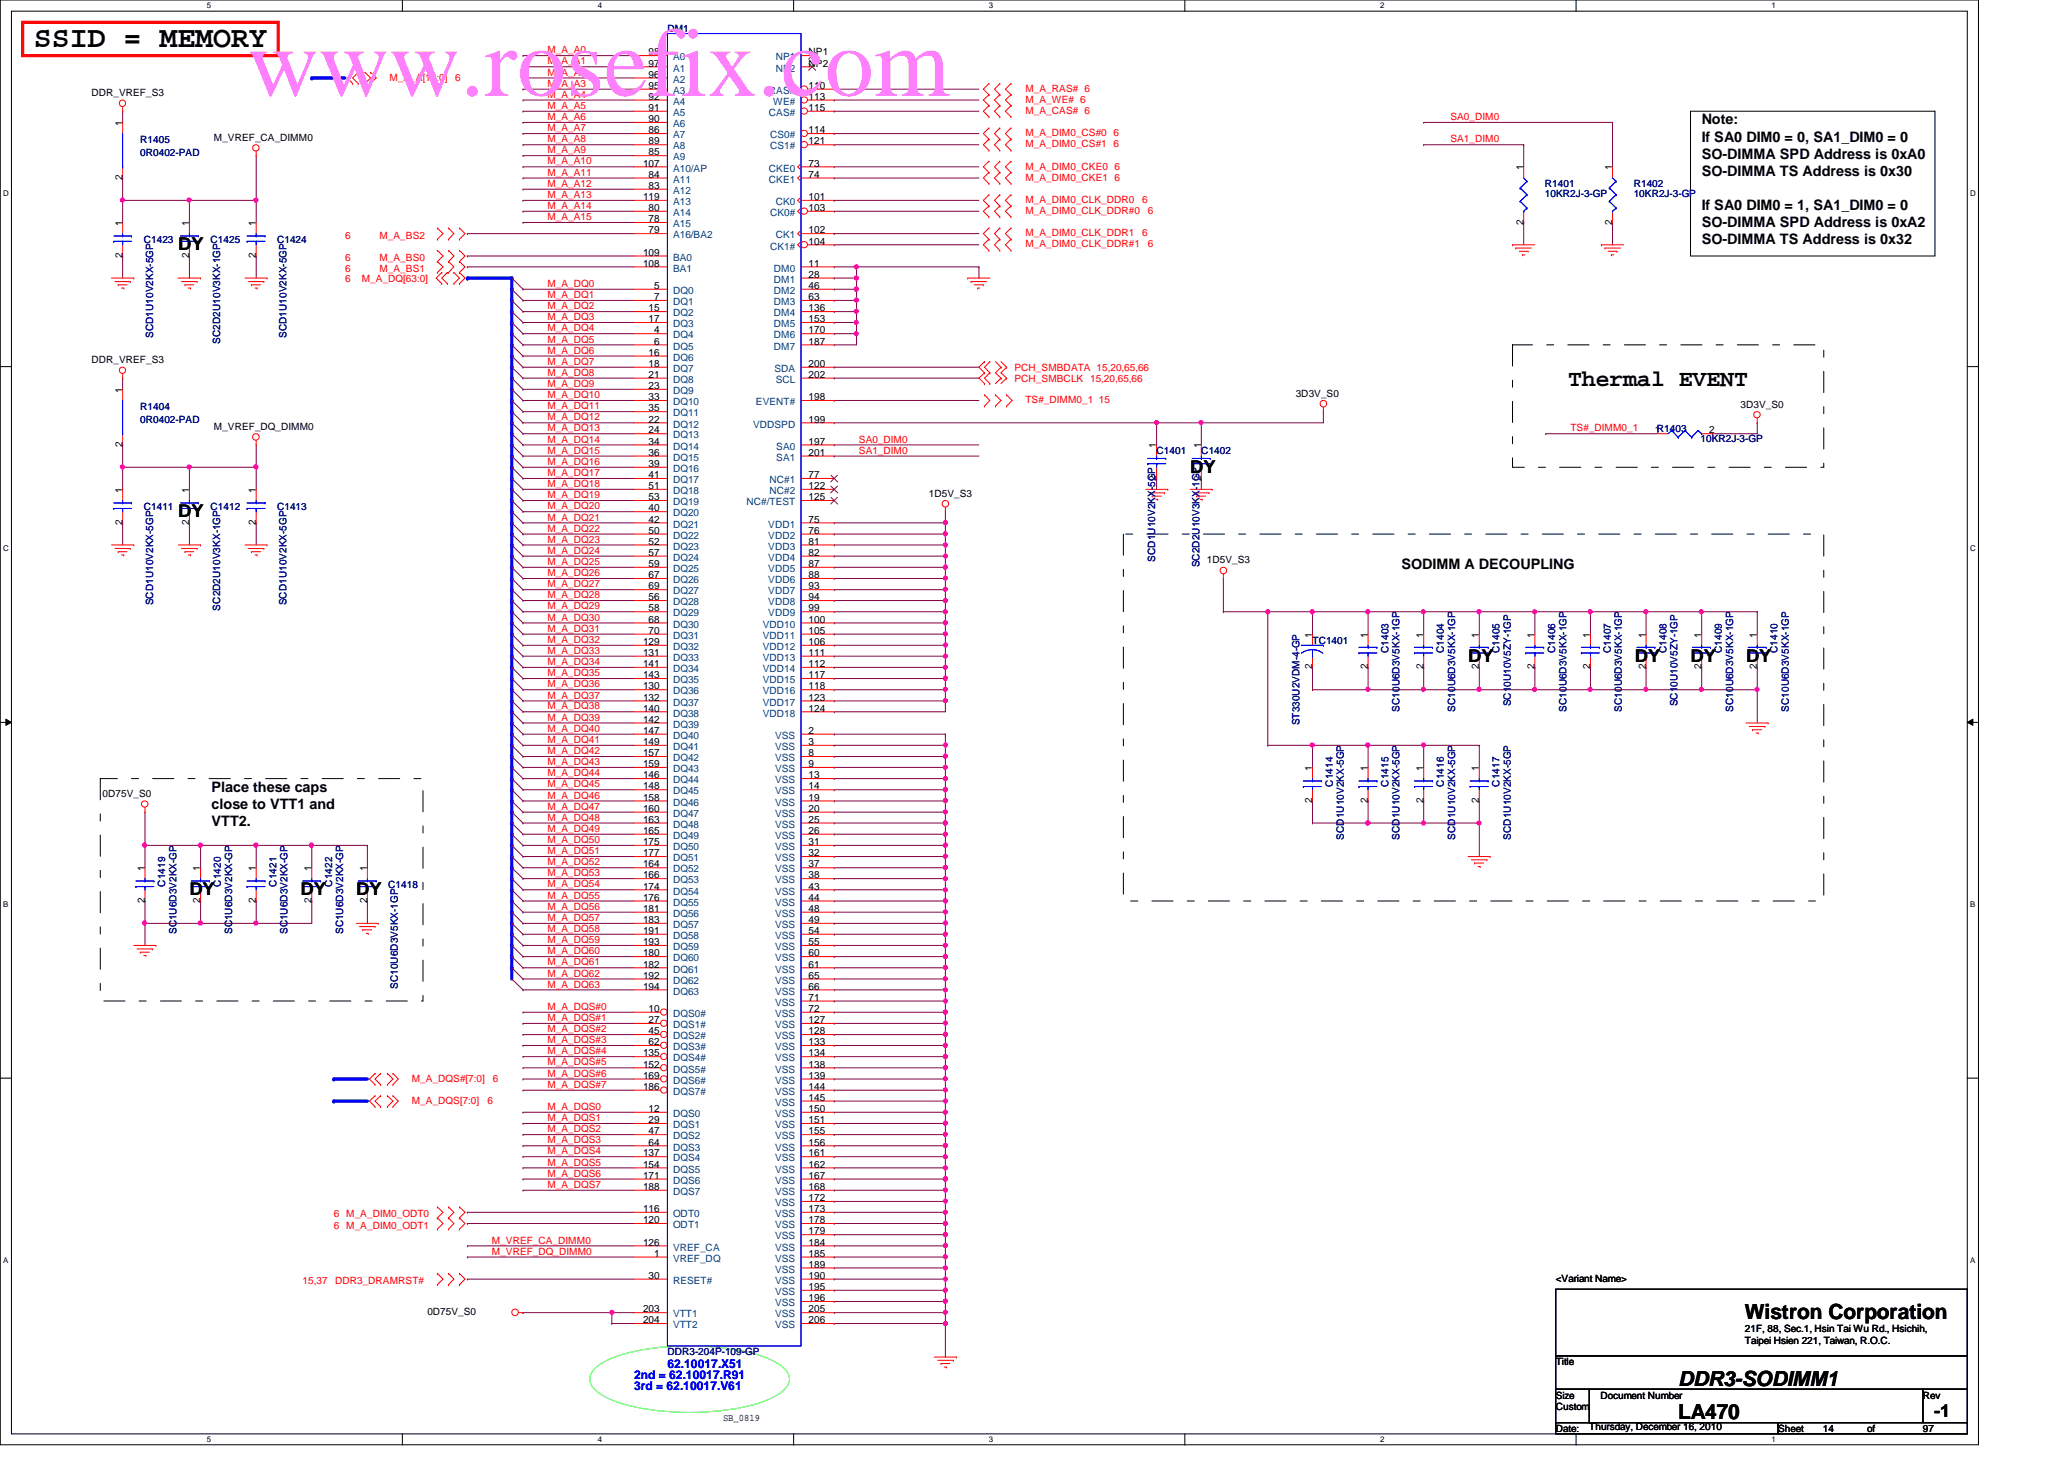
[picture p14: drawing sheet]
<svg xmlns="http://www.w3.org/2000/svg" width="297mm" height="210mm" viewBox="0 0 297 210" stroke-linecap="round" stroke-linejoin="round" font-family="sans-serif">
<defs><g id="words">
<text font-size="14.1" fill="#ff80ff" x="35.6" y="13.8">www.rosefix.com</text>
<text font-size="4.3" x="4.9" y="6.8">SSID = MEMORY</text>
<text font-size="3.3" x="225.7" y="55.6">Thermal EVENT</text>
<g font-size="3">
<text x="251.1" y="189.8">Wistron Corporation</text>
<text x="241.5" y="199.4">DDR3-SODIMM1</text>
<text x="241.5" y="204.2">LA470</text>
</g>
<g font-size="2.5">
<text x="25.7" y="36">DY</text>
<text x="171.3" y="68">DY</text>
<text x="25.7" y="74.4">DY</text>
<text x="211.3" y="95.2">DY</text>
<text x="235.3" y="95.2">DY</text>
<text x="243.3" y="95.2">DY</text>
<text x="251.3" y="95.2">DY</text>
<text x="27.3" y="128.8">DY</text>
<text x="43.3" y="128.8">DY</text>
<text x="51.3" y="128.8">DY</text>
<text x="278.3" y="203.8">-1</text>
</g>
<g font-size="2.1">
<text x="244.9" y="17.9">Note:</text>
<text x="244.9" y="20.4">If SA0 DIM0 = 0, SA1_DIM0 = 0</text>
<text x="244.9" y="22.8">SO-DIMMA SPD Address is 0xA0</text>
<text x="244.9" y="25.3">SO-DIMMA TS Address is 0x30</text>
<text x="244.9" y="30.2">If SA0 DIM0 = 1, SA1_DIM0 = 0</text>
<text x="244.9" y="32.6">SO-DIMMA SPD Address is 0xA2</text>
<text x="244.9" y="35.1">SO-DIMMA TS Address is 0x32</text>
<text x="201.7" y="81.9">SODIMM A DECOUPLING</text>
<text x="30.4" y="113.9">Place these caps</text>
<text x="30.4" y="116.4">close to VTT1 and</text>
<text x="30.4" y="118.8">VTT2.</text>
</g>
<g font-size="1.7" fill="#00f">
<text x="96.1" y="196.8">62.10017.X51</text>
<text x="91.3" y="200">3rd = 62.10017.V61</text>
<text x="91.3" y="198.5">2nd = 62.10017.R91</text>
</g>
<g font-size="1.4" fill="#000080">
<text x="96.1" y="4.6">DM1</text>
<text x="20.2" y="20.6">R1405</text>
<text x="20.2" y="22.5">0R0402-PAD</text>
<text x="222.3" y="27">R1401</text>
<text x="222.3" y="28.4">10KR2J-3-GP</text>
<text x="235.1" y="27">R1402</text>
<text x="235.1" y="28.4">10KR2J-3-GP</text>
<text x="20.7" y="35">C1423</text>
<text x="30.3" y="35">C1425</text>
<text x="39.9" y="35">C1424</text>
<text x="22.1" y="48.6" transform="rotate(-90 22.1 48.6)">SCD1U10V2KX-5GP</text>
<text x="31.7" y="49.4" transform="rotate(-90 31.7 49.4)">SC2D2U10V3KX-1GP</text>
<text x="41.2" y="48.6" transform="rotate(-90 41.2 48.6)">SCD1U10V2KX-5GP</text>
<text x="20.2" y="59">R1404</text>
<text x="20.2" y="60.9">0R0402-PAD</text>
<text x="166.5" y="65.4">C1401</text>
<text x="172.9" y="65.4">C1402</text>
<text x="244.7" y="63.6">10KR2J-3-GP</text>
<text x="20.7" y="73.4">C1411</text>
<text x="30.3" y="73.4">C1412</text>
<text x="39.9" y="73.4">C1413</text>
<text x="166.2" y="80.8" transform="rotate(-90 166.2 80.8)">SCD1U10V2KX-5GP</text>
<text x="172.6" y="81.6" transform="rotate(-90 172.6 81.6)">SC2D2U10V3KX-1GP</text>
<text x="22.1" y="87.1" transform="rotate(-90 22.1 87.1)">SCD1U10V2KX-5GP</text>
<text x="31.7" y="87.8" transform="rotate(-90 31.7 87.8)">SC2D2U10V3KX-1GP</text>
<text x="41.2" y="87.1" transform="rotate(-90 41.2 87.1)">SCD1U10V2KX-5GP</text>
<text x="188.9" y="92.6">TC1401</text>
<text x="199.8" y="93.9" transform="rotate(-90 199.8 93.9)">C1403</text>
<text x="207.8" y="93.9" transform="rotate(-90 207.8 93.9)">C1404</text>
<text x="215.8" y="93.9" transform="rotate(-90 215.8 93.9)">C1405</text>
<text x="223.8" y="93.9" transform="rotate(-90 223.8 93.9)">C1406</text>
<text x="231.8" y="93.9" transform="rotate(-90 231.8 93.9)">C1407</text>
<text x="239.8" y="93.9" transform="rotate(-90 239.8 93.9)">C1408</text>
<text x="247.8" y="93.9" transform="rotate(-90 247.8 93.9)">C1409</text>
<text x="255.8" y="93.9" transform="rotate(-90 255.8 93.9)">C1410</text>
<text x="217.4" y="101.6" transform="rotate(-90 217.4 101.6)">SC10U10V5ZY-1GP</text>
<text x="241.4" y="101.6" transform="rotate(-90 241.4 101.6)">SC10U10V5ZY-1GP</text>
<text x="187" y="104.4" transform="rotate(-90 187 104.4)">ST330U2VDM-4-GP</text>
<text x="201.4" y="102.4" transform="rotate(-90 201.4 102.4)">SC10U6D3V5KX-1GP</text>
<text x="209.4" y="102.4" transform="rotate(-90 209.4 102.4)">SC10U6D3V5KX-1GP</text>
<text x="225.4" y="102.4" transform="rotate(-90 225.4 102.4)">SC10U6D3V5KX-1GP</text>
<text x="233.4" y="102.4" transform="rotate(-90 233.4 102.4)">SC10U6D3V5KX-1GP</text>
<text x="249.4" y="102.4" transform="rotate(-90 249.4 102.4)">SC10U6D3V5KX-1GP</text>
<text x="257.4" y="102.4" transform="rotate(-90 257.4 102.4)">SC10U6D3V5KX-1GP</text>
<text x="191.8" y="113.2" transform="rotate(-90 191.8 113.2)">C1414</text>
<text x="199.8" y="113.2" transform="rotate(-90 199.8 113.2)">C1415</text>
<text x="207.8" y="113.2" transform="rotate(-90 207.8 113.2)">C1416</text>
<text x="215.8" y="113.2" transform="rotate(-90 215.8 113.2)">C1417</text>
<text x="193.4" y="120.8" transform="rotate(-90 193.4 120.8)">SCD1U10V2KX-5GP</text>
<text x="201.4" y="120.8" transform="rotate(-90 201.4 120.8)">SCD1U10V2KX-5GP</text>
<text x="209.4" y="120.8" transform="rotate(-90 209.4 120.8)">SCD1U10V2KX-5GP</text>
<text x="217.4" y="120.8" transform="rotate(-90 217.4 120.8)">SCD1U10V2KX-5GP</text>
<text x="23.8" y="127.6" transform="rotate(-90 23.8 127.6)">C1419</text>
<text x="31.8" y="127.6" transform="rotate(-90 31.8 127.6)">C1420</text>
<text x="39.8" y="127.6" transform="rotate(-90 39.8 127.6)">C1421</text>
<text x="47.8" y="127.6" transform="rotate(-90 47.8 127.6)">C1422</text>
<text x="55.9" y="127.8">C1418</text>
<text x="25.4" y="134.4" transform="rotate(-90 25.4 134.4)">SC1U6D3V2KX-GP</text>
<text x="33.4" y="134.4" transform="rotate(-90 33.4 134.4)">SC1U6D3V2KX-GP</text>
<text x="41.4" y="134.4" transform="rotate(-90 41.4 134.4)">SC1U6D3V2KX-GP</text>
<text x="49.4" y="134.4" transform="rotate(-90 49.4 134.4)">SC1U6D3V2KX-GP</text>
<text x="57.2" y="142.3" transform="rotate(-90 57.2 142.3)">SC10U6D3V5KX-1GP</text>
<text x="96.1" y="195">DDR3-204P-109-GP</text>
</g>
<g font-size="1.4" fill="#f00">
<text x="56" y="11.6">M_A_A[15:0]</text>
<text x="65.5" y="11.6">6</text>
<text x="78.8" y="9.3">M_A_A1</text>
<text x="78.8" y="10.9">M_A_A2</text>
<text x="78.8" y="7.7">M_A_A0</text>
<text x="78.8" y="12.5">M_A_A3</text>
<text x="78.8" y="14.1">M_A_A4</text>
<text x="78.8" y="15.7">M_A_A5</text>
<text x="78.8" y="17.3">M_A_A6</text>
<text x="147.6" y="14.8">M_A_WE# 6</text>
<text x="147.6" y="16.4">M_A_CAS# 6</text>
<text x="147.6" y="13.2">M_A_RAS# 6</text>
<text x="208.7" y="17.3">SA0_DIM0</text>
<text x="78.8" y="18.9">M_A_A7</text>
<text x="78.8" y="20.5">M_A_A8</text>
<text x="78.8" y="22.1">M_A_A9</text>
<text x="78.8" y="23.7">M_A_A10</text>
<text x="147.6" y="19.6">M_A_DIM0_CS#0 6</text>
<text x="147.6" y="21.2">M_A_DIM0_CS#1 6</text>
<text x="208.7" y="20.5">SA1_DIM0</text>
<text x="78.8" y="25.3">M_A_A11</text>
<text x="78.8" y="28.5">M_A_A13</text>
<text x="78.8" y="26.9">M_A_A12</text>
<text x="147.6" y="24.4">M_A_DIM0_CKE0 6</text>
<text x="147.6" y="26">M_A_DIM0_CKE1 6</text>
<text x="147.6" y="29.2">M_A_DIM0_CLK_DDR0</text>
<text x="164.4" y="29.2">6</text>
<text x="49.7" y="34.3">6</text>
<text x="54.6" y="34.3">M_A_BS2</text>
<text x="78.8" y="30.1">M_A_A14</text>
<text x="78.8" y="31.7">M_A_A15</text>
<text x="147.6" y="30.8">M_A_DIM0_CLK_DDR#0</text>
<text x="147.6" y="34">M_A_DIM0_CLK_DDR1</text>
<text x="147.6" y="35.6">M_A_DIM0_CLK_DDR#1</text>
<text x="164.4" y="34">6</text>
<text x="165.2" y="30.8">6</text>
<text x="165.2" y="35.6">6</text>
<text x="49.7" y="37.5">6</text>
<text x="49.7" y="39.1">6</text>
<text x="49.7" y="40.6">6</text>
<text x="52.1" y="40.6">M_A_DQ[63:0]</text>
<text x="54.6" y="37.5">M_A_BS0</text>
<text x="54.6" y="39.1">M_A_BS1</text>
<text x="78.8" y="41.3">M_A_DQ0</text>
<text x="78.8" y="42.9">M_A_DQ1</text>
<text x="78.8" y="44.5">M_A_DQ2</text>
<text x="78.8" y="46.1">M_A_DQ3</text>
<text x="78.8" y="47.7">M_A_DQ4</text>
<text x="78.8" y="49.3">M_A_DQ5</text>
<text x="78.8" y="50.9">M_A_DQ6</text>
<text x="78.8" y="52.5">M_A_DQ7</text>
<text x="146" y="53.4">PCH_SMBDATA 15,20,65,66</text>
<text x="78.8" y="54.1">M_A_DQ8</text>
<text x="78.8" y="55.7">M_A_DQ9</text>
<text x="78.8" y="57.3">M_A_DQ10</text>
<text x="78.8" y="58.9">M_A_DQ11</text>
<text x="146" y="55">PCH_SMBCLK 15,20,65,66</text>
<text x="147.6" y="58">TS#_DIMM0_1 15</text>
<text x="78.8" y="60.5">M_A_DQ12</text>
<text x="78.8" y="62.1">M_A_DQ13</text>
<text x="78.8" y="63.7">M_A_DQ14</text>
<text x="78.8" y="65.3">M_A_DQ15</text>
<text x="123.6" y="63.7">SA0_DIM0</text>
<text x="123.6" y="65.3">SA1_DIM0</text>
<text x="226" y="62.1">TS#_DIMM0_1</text>
<text x="78.8" y="66.9">M_A_DQ16</text>
<text x="78.8" y="68.5">M_A_DQ17</text>
<text x="78.8" y="70.1">M_A_DQ18</text>
<text x="78.8" y="71.7">M_A_DQ19</text>
<text x="78.8" y="73.3">M_A_DQ20</text>
<text x="78.8" y="74.9">M_A_DQ21</text>
<text x="78.8" y="76.5">M_A_DQ22</text>
<text x="78.8" y="78.1">M_A_DQ23</text>
<text x="78.8" y="79.7">M_A_DQ24</text>
<text x="78.8" y="81.3">M_A_DQ25</text>
<text x="78.8" y="82.9">M_A_DQ26</text>
<text x="78.8" y="84.5">M_A_DQ27</text>
<text x="78.8" y="86.1">M_A_DQ28</text>
<text x="78.8" y="87.7">M_A_DQ29</text>
<text x="78.8" y="89.3">M_A_DQ30</text>
<text x="78.8" y="90.9">M_A_DQ31</text>
<text x="78.8" y="92.5">M_A_DQ32</text>
<text x="78.8" y="94.1">M_A_DQ33</text>
<text x="78.8" y="95.7">M_A_DQ34</text>
<text x="78.8" y="97.3">M_A_DQ35</text>
<text x="78.8" y="98.9">M_A_DQ36</text>
<text x="78.8" y="100.5">M_A_DQ37</text>
<text x="78.8" y="105.3">M_A_DQ40</text>
<text x="78.8" y="106.9">M_A_DQ41</text>
<text x="78.8" y="102.1">M_A_DQ38</text>
<text x="78.8" y="103.7">M_A_DQ39</text>
<text x="78.8" y="108.5">M_A_DQ42</text>
<text x="78.8" y="110.1">M_A_DQ43</text>
<text x="78.8" y="111.7">M_A_DQ44</text>
<text x="78.8" y="113.3">M_A_DQ45</text>
<text x="78.8" y="114.9">M_A_DQ46</text>
<text x="78.8" y="116.5">M_A_DQ47</text>
<text x="78.8" y="118.1">M_A_DQ48</text>
<text x="78.8" y="119.7">M_A_DQ49</text>
<text x="78.8" y="121.3">M_A_DQ50</text>
<text x="78.8" y="122.9">M_A_DQ51</text>
<text x="78.8" y="124.5">M_A_DQ52</text>
<text x="78.8" y="126.1">M_A_DQ53</text>
<text x="78.8" y="127.7">M_A_DQ54</text>
<text x="78.8" y="129.3">M_A_DQ55</text>
<text x="78.8" y="130.9">M_A_DQ56</text>
<text x="78.8" y="132.5">M_A_DQ57</text>
<text x="78.8" y="134.1">M_A_DQ58</text>
<text x="78.8" y="135.7">M_A_DQ59</text>
<text x="78.8" y="137.3">M_A_DQ60</text>
<text x="78.8" y="138.9">M_A_DQ61</text>
<text x="78.8" y="140.5">M_A_DQ62</text>
<text x="78.8" y="142.1">M_A_DQ63</text>
<text x="78.8" y="145.3">M_A_DQS#0</text>
<text x="78.8" y="146.9">M_A_DQS#1</text>
<text x="78.8" y="148.5">M_A_DQS#2</text>
<text x="59.3" y="155.6">M_A_DQS#[7:0]</text>
<text x="70.9" y="155.6">6</text>
<text x="78.8" y="153.3">M_A_DQS#5</text>
<text x="78.8" y="154.9">M_A_DQS#6</text>
<text x="78.8" y="150.1">M_A_DQS#3</text>
<text x="78.8" y="151.7">M_A_DQS#4</text>
<text x="59.3" y="158.8">M_A_DQS[7:0]</text>
<text x="70.1" y="158.8">6</text>
<text x="78.8" y="156.5">M_A_DQS#7</text>
<text x="78.8" y="159.7">M_A_DQS0</text>
<text x="78.8" y="161.3">M_A_DQS1</text>
<text x="78.8" y="164.5">M_A_DQS3</text>
<text x="78.8" y="166.1">M_A_DQS4</text>
<text x="78.8" y="167.7">M_A_DQS5</text>
<text x="78.8" y="162.9">M_A_DQS2</text>
<text x="78.8" y="169.3">M_A_DQS6</text>
<text x="78.8" y="170.9">M_A_DQS7</text>
<text x="48" y="175.1">6 M_A_DIM0_ODT0</text>
<text x="48" y="176.7">6 M_A_DIM0_ODT1</text>
<text x="70.8" y="178.9">M_VREF_CA_DIMM0</text>
<text x="43.6" y="184.7">15,37</text>
<text x="48.2" y="184.7">DDR3_DRAMRST#</text>
<text x="70.8" y="180.5">M_VREF_DQ_DIMM0</text>
</g>
<g font-size="1.4">
<text x="93.3" y="8">98</text>
<text x="93.3" y="9.6">97</text>
<text x="93.3" y="11.2">96</text>
<text x="116.4" y="8">NP1</text>
<text x="116.4" y="9.6">NP2</text>
<text x="13.2" y="13.8">DDR_VREF_S3</text>
<text x="93.3" y="12.8">95</text>
<text x="93.3" y="14.4">92</text>
<text x="93.3" y="16">91</text>
<text x="93.3" y="17.6">90</text>
<text x="116.4" y="12.8">110</text>
<text x="116.4" y="14.4">113</text>
<text x="116.4" y="16">115</text>
<text x="17.6" y="18.1" transform="rotate(-90 17.6 18.1)">1</text>
<text x="30.8" y="20.2">M_VREF_CA_DIMM0</text>
<text x="92.5" y="24">107</text>
<text x="93.3" y="19.2">86</text>
<text x="93.3" y="20.8">89</text>
<text x="93.3" y="22.4">85</text>
<text x="116.4" y="19.2">114</text>
<text x="116.4" y="20.8">121</text>
<text x="116.4" y="24">73</text>
<text x="17.6" y="25.9" transform="rotate(-90 17.6 25.9)">2</text>
<text x="92.5" y="28.8">119</text>
<text x="93.3" y="25.6">84</text>
<text x="93.3" y="27.2">83</text>
<text x="116.4" y="25.6">74</text>
<text x="116.4" y="28.8">101</text>
<text x="219.2" y="24.5" transform="rotate(-90 219.2 24.5)">1</text>
<text x="232" y="24.5" transform="rotate(-90 232 24.5)">1</text>
<text x="17.6" y="32.5" transform="rotate(-90 17.6 32.5)">1</text>
<text x="27.2" y="32.5" transform="rotate(-90 27.2 32.5)">1</text>
<text x="36.8" y="32.5" transform="rotate(-90 36.8 32.5)">1</text>
<text x="93.3" y="30.4">80</text>
<text x="93.3" y="32">78</text>
<text x="93.3" y="33.6">79</text>
<text x="116.4" y="30.4">103</text>
<text x="116.4" y="33.6">102</text>
<text x="116.4" y="35.2">104</text>
<text x="219.2" y="32.3" transform="rotate(-90 219.2 32.3)">2</text>
<text x="232" y="32.3" transform="rotate(-90 232 32.3)">2</text>
<text x="17.6" y="37.1" transform="rotate(-90 17.6 37.1)">2</text>
<text x="27.2" y="37.1" transform="rotate(-90 27.2 37.1)">2</text>
<text x="36.8" y="37.1" transform="rotate(-90 36.8 37.1)">2</text>
<text x="92.5" y="36.8">109</text>
<text x="92.5" y="38.4">108</text>
<text x="94.1" y="41.6">5</text>
<text x="116.4" y="38.4">11</text>
<text x="116.4" y="40">28</text>
<text x="116.4" y="41.6">46</text>
<text x="93.3" y="44.8">15</text>
<text x="93.3" y="46.4">17</text>
<text x="94.1" y="43.2">7</text>
<text x="94.1" y="48">4</text>
<text x="116.4" y="43.2">63</text>
<text x="116.4" y="44.8">136</text>
<text x="116.4" y="46.4">153</text>
<text x="116.4" y="48">170</text>
<text x="13.2" y="52.2">DDR_VREF_S3</text>
<text x="93.3" y="51.2">16</text>
<text x="93.3" y="52.8">18</text>
<text x="94.1" y="49.6">6</text>
<text x="116.4" y="49.6">187</text>
<text x="116.4" y="52.8">200</text>
<text x="17.6" y="56.5" transform="rotate(-90 17.6 56.5)">1</text>
<text x="93.3" y="54.4">21</text>
<text x="93.3" y="56">23</text>
<text x="93.3" y="57.6">33</text>
<text x="93.3" y="59.2">35</text>
<text x="116.4" y="54.4">202</text>
<text x="116.4" y="57.6">198</text>
<text x="186.5" y="57.1">3D3V_S0</text>
<text x="250.5" y="58.6">3D3V_S0</text>
<text x="17.6" y="64.3" transform="rotate(-90 17.6 64.3)">2</text>
<text x="30.8" y="61.8">M_VREF_DQ_DIMM0</text>
<text x="93.3" y="60.8">22</text>
<text x="93.3" y="62.4">24</text>
<text x="93.3" y="64">34</text>
<text x="93.3" y="65.6">36</text>
<text x="116.4" y="60.8">199</text>
<text x="116.4" y="64">197</text>
<text x="116.4" y="65.6">201</text>
<text x="166.4" y="64.5" transform="rotate(-90 166.4 64.5)">1</text>
<text x="172.8" y="64.5" transform="rotate(-90 172.8 64.5)">1</text>
<text x="238.2" y="62.4">1R1403</text>
<text x="246" y="62.4">2</text>
<text x="17.6" y="70.9" transform="rotate(-90 17.6 70.9)">1</text>
<text x="27.2" y="70.9" transform="rotate(-90 27.2 70.9)">1</text>
<text x="36.8" y="70.9" transform="rotate(-90 36.8 70.9)">1</text>
<text x="93.3" y="67.2">39</text>
<text x="93.3" y="68.8">41</text>
<text x="93.3" y="70.4">51</text>
<text x="93.3" y="72">53</text>
<text x="116.4" y="68.8">77</text>
<text x="116.4" y="70.4">122</text>
<text x="116.4" y="72">125</text>
<text x="133.7" y="71.5">1D5V_S3</text>
<text x="166.4" y="69.1" transform="rotate(-90 166.4 69.1)">2</text>
<text x="172.8" y="69.1" transform="rotate(-90 172.8 69.1)">2</text>
<text x="17.6" y="75.5" transform="rotate(-90 17.6 75.5)">2</text>
<text x="27.2" y="75.5" transform="rotate(-90 27.2 75.5)">2</text>
<text x="36.8" y="75.5" transform="rotate(-90 36.8 75.5)">2</text>
<text x="93.3" y="73.6">40</text>
<text x="93.3" y="75.2">42</text>
<text x="93.3" y="76.8">50</text>
<text x="116.4" y="75.2">75</text>
<text x="116.4" y="76.8">76</text>
<text x="93.3" y="78.4">52</text>
<text x="93.3" y="80">57</text>
<text x="93.3" y="81.6">59</text>
<text x="93.3" y="83.2">67</text>
<text x="116.4" y="78.4">81</text>
<text x="116.4" y="80">82</text>
<text x="116.4" y="81.6">87</text>
<text x="116.4" y="83.2">88</text>
<text x="173.7" y="81.1">1D5V_S3</text>
<text x="93.3" y="84.8">69</text>
<text x="93.3" y="86.4">56</text>
<text x="93.3" y="88">58</text>
<text x="93.3" y="89.6">68</text>
<text x="116.4" y="84.8">93</text>
<text x="116.4" y="86.4">94</text>
<text x="116.4" y="88">99</text>
<text x="116.4" y="89.6">100</text>
<text x="92.5" y="92.8">129</text>
<text x="92.5" y="94.4">131</text>
<text x="92.5" y="96">141</text>
<text x="93.3" y="91.2">70</text>
<text x="116.4" y="94.4">111</text>
<text x="116.4" y="96">112</text>
<text x="116.4" y="91.2">105</text>
<text x="116.4" y="92.8">106</text>
<text x="188.8" y="91.7" transform="rotate(-90 188.8 91.7)">1</text>
<text x="196.8" y="91.7" transform="rotate(-90 196.8 91.7)">1</text>
<text x="204.8" y="91.7" transform="rotate(-90 204.8 91.7)">1</text>
<text x="212.8" y="91.7" transform="rotate(-90 212.8 91.7)">1</text>
<text x="220.8" y="91.7" transform="rotate(-90 220.8 91.7)">1</text>
<text x="228.9" y="91.7" transform="rotate(-90 228.9 91.7)">1</text>
<text x="236.9" y="91.7" transform="rotate(-90 236.9 91.7)">1</text>
<text x="244.9" y="91.7" transform="rotate(-90 244.9 91.7)">1</text>
<text x="252.9" y="91.7" transform="rotate(-90 252.9 91.7)">1</text>
<text x="92.5" y="97.6">143</text>
<text x="92.5" y="99.2">130</text>
<text x="92.5" y="100.8">132</text>
<text x="116.4" y="97.6">117</text>
<text x="116.4" y="99.2">118</text>
<text x="116.4" y="100.8">123</text>
<text x="188.8" y="96.3" transform="rotate(-90 188.8 96.3)">2</text>
<text x="196.8" y="96.3" transform="rotate(-90 196.8 96.3)">2</text>
<text x="204.8" y="96.3" transform="rotate(-90 204.8 96.3)">2</text>
<text x="212.8" y="96.3" transform="rotate(-90 212.8 96.3)">2</text>
<text x="220.8" y="96.3" transform="rotate(-90 220.8 96.3)">2</text>
<text x="228.9" y="96.3" transform="rotate(-90 228.9 96.3)">2</text>
<text x="236.9" y="96.3" transform="rotate(-90 236.9 96.3)">2</text>
<text x="244.9" y="96.3" transform="rotate(-90 244.9 96.3)">2</text>
<text x="252.9" y="96.3" transform="rotate(-90 252.9 96.3)">2</text>
<text x="92.5" y="102.4">140</text>
<text x="92.5" y="104">142</text>
<text x="92.5" y="105.6">147</text>
<text x="92.5" y="107.2">149</text>
<text x="116.4" y="105.6">2</text>
<text x="116.4" y="102.4">124</text>
<text x="116.4" y="107.2">3</text>
<text x="92.5" y="108.8">157</text>
<text x="92.5" y="110.4">159</text>
<text x="92.5" y="112">146</text>
<text x="92.5" y="113.6">148</text>
<text x="116.4" y="108.8">8</text>
<text x="116.4" y="110.4">9</text>
<text x="116.4" y="112">13</text>
<text x="116.4" y="113.6">14</text>
<text x="188.8" y="110.9" transform="rotate(-90 188.8 110.9)">1</text>
<text x="196.8" y="110.9" transform="rotate(-90 196.8 110.9)">1</text>
<text x="204.8" y="110.9" transform="rotate(-90 204.8 110.9)">1</text>
<text x="212.8" y="110.9" transform="rotate(-90 212.8 110.9)">1</text>
<text x="14.8" y="114.6">0D75V_S0</text>
<text x="92.5" y="115.2">158</text>
<text x="92.5" y="116.8">160</text>
<text x="92.5" y="118.4">163</text>
<text x="92.5" y="120">165</text>
<text x="116.4" y="115.2">19</text>
<text x="116.4" y="116.8">20</text>
<text x="116.4" y="118.4">25</text>
<text x="116.4" y="120">26</text>
<text x="188.8" y="115.5" transform="rotate(-90 188.8 115.5)">2</text>
<text x="196.8" y="115.5" transform="rotate(-90 196.8 115.5)">2</text>
<text x="204.8" y="115.5" transform="rotate(-90 204.8 115.5)">2</text>
<text x="212.8" y="115.5" transform="rotate(-90 212.8 115.5)">2</text>
<text x="20.8" y="125.3" transform="rotate(-90 20.8 125.3)">1</text>
<text x="28.8" y="125.3" transform="rotate(-90 28.8 125.3)">1</text>
<text x="36.8" y="125.3" transform="rotate(-90 36.8 125.3)">1</text>
<text x="44.8" y="125.3" transform="rotate(-90 44.8 125.3)">1</text>
<text x="52.8" y="125.3" transform="rotate(-90 52.8 125.3)">1</text>
<text x="92.5" y="121.6">175</text>
<text x="92.5" y="123.2">177</text>
<text x="92.5" y="124.8">164</text>
<text x="116.4" y="121.6">31</text>
<text x="116.4" y="123.2">32</text>
<text x="116.4" y="124.8">37</text>
<text x="20.8" y="129.9" transform="rotate(-90 20.8 129.9)">2</text>
<text x="28.8" y="129.9" transform="rotate(-90 28.8 129.9)">2</text>
<text x="36.8" y="129.9" transform="rotate(-90 36.8 129.9)">2</text>
<text x="44.8" y="129.9" transform="rotate(-90 44.8 129.9)">2</text>
<text x="52.8" y="129.9" transform="rotate(-90 52.8 129.9)">2</text>
<text x="92.5" y="126.4">166</text>
<text x="92.5" y="128">174</text>
<text x="92.5" y="129.6">176</text>
<text x="92.5" y="131.2">181</text>
<text x="116.4" y="126.4">38</text>
<text x="116.4" y="128">43</text>
<text x="116.4" y="129.6">44</text>
<text x="116.4" y="131.2">48</text>
<text x="92.5" y="132.8">183</text>
<text x="92.5" y="134.4">191</text>
<text x="92.5" y="136">193</text>
<text x="92.5" y="137.6">180</text>
<text x="116.4" y="132.8">49</text>
<text x="116.4" y="134.4">54</text>
<text x="116.4" y="136">55</text>
<text x="116.4" y="137.6">60</text>
<text x="92.5" y="139.2">182</text>
<text x="92.5" y="140.8">192</text>
<text x="92.5" y="142.4">194</text>
<text x="116.4" y="139.2">61</text>
<text x="116.4" y="140.8">65</text>
<text x="116.4" y="142.4">66</text>
<text x="116.4" y="144">71</text>
<text x="93.3" y="145.6">10</text>
<text x="93.3" y="147.2">27</text>
<text x="93.3" y="148.8">45</text>
<text x="116.4" y="145.6">72</text>
<text x="116.4" y="147.2">127</text>
<text x="116.4" y="148.8">128</text>
<text x="92.5" y="152">135</text>
<text x="92.5" y="153.6">152</text>
<text x="92.5" y="155.2">169</text>
<text x="93.3" y="150.4">62</text>
<text x="116.4" y="152">134</text>
<text x="116.4" y="150.4">133</text>
<text x="116.4" y="153.6">138</text>
<text x="116.4" y="155.2">139</text>
<text x="92.5" y="156.8">186</text>
<text x="93.3" y="160">12</text>
<text x="93.3" y="161.6">29</text>
<text x="116.4" y="156.8">144</text>
<text x="116.4" y="158.4">145</text>
<text x="116.4" y="161.6">151</text>
<text x="116.4" y="160">150</text>
<text x="92.5" y="166.4">137</text>
<text x="92.5" y="168">154</text>
<text x="93.3" y="163.2">47</text>
<text x="93.3" y="164.8">64</text>
<text x="116.4" y="163.2">155</text>
<text x="116.4" y="164.8">156</text>
<text x="116.4" y="166.4">161</text>
<text x="116.4" y="168">162</text>
<text x="92.5" y="169.6">171</text>
<text x="92.5" y="171.2">188</text>
<text x="116.4" y="169.6">167</text>
<text x="116.4" y="171.2">168</text>
<text x="116.4" y="172.8">172</text>
<text x="92.5" y="174.4">116</text>
<text x="92.5" y="176">120</text>
<text x="92.5" y="179.2">126</text>
<text x="116.4" y="174.4">173</text>
<text x="116.4" y="177.6">179</text>
<text x="116.4" y="176">178</text>
<text x="116.4" y="179.2">184</text>
<text x="93.3" y="184">30</text>
<text x="94.1" y="180.8">1</text>
<text x="116.4" y="180.8">185</text>
<text x="116.4" y="182.4">189</text>
<text x="116.4" y="184">190</text>
<text x="116.4" y="185.6">195</text>
<text x="223.9" y="184.4">&lt;Variant Name&gt;</text>
<text x="61.5" y="189.2">0D75V_S0</text>
<text x="92.5" y="188.8">203</text>
<text x="92.5" y="190.4">204</text>
<text x="116.4" y="187.2">196</text>
<text x="116.4" y="188.8">205</text>
<text x="116.4" y="190.4">206</text>
<text x="251.1" y="191.6">21F, 88, Sec.1, Hsin Tai Wu Rd., Hsichih,</text>
<text x="223.9" y="196.4">Title</text>
<text x="251.1" y="193.3">Taipei Hsien 221, Taiwan, R.O.C.</text>
<text x="223.9" y="201.2">Size</text>
<text x="223.9" y="202.8">Custom</text>
<text x="230.3" y="201.2">Document Number</text>
<text x="276.7" y="201.2">Rev</text>
<text x="104.1" y="204.4">SB_0819</text>
<text x="223.9" y="206">Date:</text>
<text x="228.7" y="205.7">Thursday, December 16, 2010</text>
<text x="255.9" y="206">Sheet</text>
<text x="262.3" y="206">14</text>
<text x="268.7" y="206">of</text>
<text x="276.7" y="206">97</text>
</g>
<g font-size="1.4" fill="#004080">
<text x="96.9" y="8.7">A0</text>
<text x="96.9" y="10.3">A1</text>
<text x="96.9" y="11.9">A2</text>
<text x="111.6" y="8.7">NP1</text>
<text x="111.6" y="10.3">NP2</text>
<text x="96.9" y="13.5">A3</text>
<text x="96.9" y="15.1">A4</text>
<text x="96.9" y="16.7">A5</text>
<text x="110.7" y="13.5">RAS#</text>
<text x="110.7" y="16.7">CAS#</text>
<text x="111.2" y="15.1">WE#</text>
<text x="96.9" y="18.3">A6</text>
<text x="96.9" y="19.9">A7</text>
<text x="96.9" y="21.5">A8</text>
<text x="96.9" y="23.1">A9</text>
<text x="110.8" y="19.9">CS0#</text>
<text x="110.8" y="21.5">CS1#</text>
<text x="96.9" y="24.7">A10/AP</text>
<text x="96.9" y="26.3">A11</text>
<text x="96.9" y="27.9">A12</text>
<text x="96.9" y="29.5">A13</text>
<text x="110.7" y="24.7">CKE0</text>
<text x="110.7" y="26.3">CKE1</text>
<text x="111.6" y="29.5">CK0</text>
<text x="96.9" y="31.1">A14</text>
<text x="96.9" y="32.7">A15</text>
<text x="96.9" y="34.3">A16/BA2</text>
<text x="110.8" y="31.1">CK0#</text>
<text x="110.8" y="35.9">CK1#</text>
<text x="111.6" y="34.3">CK1</text>
<text x="96.9" y="37.5">BA0</text>
<text x="96.9" y="39.1">BA1</text>
<text x="111.4" y="39.1">DM0</text>
<text x="111.4" y="40.7">DM1</text>
<text x="96.9" y="42.3">DQ0</text>
<text x="96.9" y="43.9">DQ1</text>
<text x="96.9" y="45.5">DQ2</text>
<text x="96.9" y="47.1">DQ3</text>
<text x="111.4" y="42.3">DM2</text>
<text x="111.4" y="43.9">DM3</text>
<text x="111.4" y="45.5">DM4</text>
<text x="111.4" y="47.1">DM5</text>
<text x="96.9" y="48.7">DQ4</text>
<text x="96.9" y="50.3">DQ5</text>
<text x="96.9" y="51.9">DQ6</text>
<text x="96.9" y="53.5">DQ7</text>
<text x="111.4" y="48.7">DM6</text>
<text x="111.4" y="50.3">DM7</text>
<text x="111.5" y="53.5">SDA</text>
<text x="96.9" y="55.1">DQ8</text>
<text x="96.9" y="56.7">DQ9</text>
<text x="96.9" y="58.3">DQ10</text>
<text x="96.9" y="59.9">DQ11</text>
<text x="108.8" y="58.3">EVENT#</text>
<text x="111.6" y="55.1">SCL</text>
<text x="96.9" y="61.5">DQ12</text>
<text x="96.9" y="63.1">DQ13</text>
<text x="96.9" y="64.7">DQ14</text>
<text x="108.4" y="61.5">VDDSPD</text>
<text x="111.7" y="64.7">SA0</text>
<text x="96.9" y="66.3">DQ15</text>
<text x="96.9" y="67.9">DQ16</text>
<text x="96.9" y="69.5">DQ17</text>
<text x="96.9" y="71.1">DQ18</text>
<text x="110.7" y="69.5">NC#1</text>
<text x="110.7" y="71.1">NC#2</text>
<text x="111.7" y="66.3">SA1</text>
<text x="96.9" y="72.7">DQ19</text>
<text x="96.9" y="74.3">DQ20</text>
<text x="96.9" y="75.9">DQ21</text>
<text x="96.9" y="77.5">DQ22</text>
<text x="107.4" y="72.7">NC#/TEST</text>
<text x="110.6" y="75.9">VDD1</text>
<text x="110.6" y="77.5">VDD2</text>
<text x="96.9" y="79.1">DQ23</text>
<text x="96.9" y="80.7">DQ24</text>
<text x="96.9" y="82.3">DQ25</text>
<text x="96.9" y="83.9">DQ26</text>
<text x="110.6" y="79.1">VDD3</text>
<text x="110.6" y="80.7">VDD4</text>
<text x="110.6" y="82.3">VDD5</text>
<text x="110.6" y="83.9">VDD6</text>
<text x="96.9" y="85.5">DQ27</text>
<text x="96.9" y="87.1">DQ28</text>
<text x="96.9" y="88.7">DQ29</text>
<text x="110.6" y="85.5">VDD7</text>
<text x="110.6" y="87.1">VDD8</text>
<text x="110.6" y="88.7">VDD9</text>
<text x="96.9" y="90.3">DQ30</text>
<text x="96.9" y="91.9">DQ31</text>
<text x="96.9" y="93.5">DQ32</text>
<text x="96.9" y="95.1">DQ33</text>
<text x="109.8" y="90.3">VDD10</text>
<text x="109.8" y="95.1">VDD13</text>
<text x="109.8" y="91.9">VDD11</text>
<text x="109.8" y="93.5">VDD12</text>
<text x="96.9" y="96.7">DQ34</text>
<text x="96.9" y="98.3">DQ35</text>
<text x="96.9" y="99.9">DQ36</text>
<text x="96.9" y="101.5">DQ37</text>
<text x="109.8" y="96.7">VDD14</text>
<text x="109.8" y="98.3">VDD15</text>
<text x="109.8" y="99.9">VDD16</text>
<text x="109.8" y="101.5">VDD17</text>
<text x="96.9" y="103.1">DQ38</text>
<text x="96.9" y="104.7">DQ39</text>
<text x="96.9" y="106.3">DQ40</text>
<text x="96.9" y="107.9">DQ41</text>
<text x="109.8" y="103.1">VDD18</text>
<text x="111.5" y="106.3">VSS</text>
<text x="111.5" y="107.9">VSS</text>
<text x="96.9" y="109.5">DQ42</text>
<text x="96.9" y="111.1">DQ43</text>
<text x="96.9" y="112.7">DQ44</text>
<text x="111.5" y="109.5">VSS</text>
<text x="111.5" y="111.1">VSS</text>
<text x="111.5" y="112.7">VSS</text>
<text x="96.9" y="114.3">DQ45</text>
<text x="96.9" y="115.9">DQ46</text>
<text x="96.9" y="117.5">DQ47</text>
<text x="96.9" y="119.1">DQ48</text>
<text x="111.5" y="114.3">VSS</text>
<text x="111.5" y="115.9">VSS</text>
<text x="111.5" y="117.5">VSS</text>
<text x="111.5" y="119.1">VSS</text>
<text x="96.9" y="120.7">DQ49</text>
<text x="96.9" y="122.3">DQ50</text>
<text x="96.9" y="123.9">DQ51</text>
<text x="96.9" y="125.5">DQ52</text>
<text x="111.5" y="120.7">VSS</text>
<text x="111.5" y="122.3">VSS</text>
<text x="111.5" y="123.9">VSS</text>
<text x="111.5" y="125.5">VSS</text>
<text x="96.9" y="127.1">DQ53</text>
<text x="96.9" y="128.7">DQ54</text>
<text x="96.9" y="130.3">DQ55</text>
<text x="96.9" y="131.9">DQ56</text>
<text x="111.5" y="127.1">VSS</text>
<text x="111.5" y="128.7">VSS</text>
<text x="111.5" y="130.3">VSS</text>
<text x="111.5" y="131.9">VSS</text>
<text x="96.9" y="133.5">DQ57</text>
<text x="96.9" y="135.1">DQ58</text>
<text x="96.9" y="136.7">DQ59</text>
<text x="111.5" y="133.5">VSS</text>
<text x="111.5" y="135.1">VSS</text>
<text x="111.5" y="136.7">VSS</text>
<text x="96.9" y="138.3">DQ60</text>
<text x="96.9" y="139.9">DQ61</text>
<text x="96.9" y="141.5">DQ62</text>
<text x="96.9" y="143.1">DQ63</text>
<text x="111.5" y="138.3">VSS</text>
<text x="111.5" y="139.9">VSS</text>
<text x="111.5" y="141.5">VSS</text>
<text x="111.5" y="143.1">VSS</text>
<text x="96.9" y="146.3">DQS0#</text>
<text x="96.9" y="147.9">DQS1#</text>
<text x="96.9" y="149.5">DQS2#</text>
<text x="111.5" y="144.7">VSS</text>
<text x="111.5" y="146.3">VSS</text>
<text x="111.5" y="147.9">VSS</text>
<text x="111.5" y="149.5">VSS</text>
<text x="96.9" y="151.1">DQS3#</text>
<text x="96.9" y="152.7">DQS4#</text>
<text x="96.9" y="154.3">DQS5#</text>
<text x="96.9" y="155.9">DQS6#</text>
<text x="111.5" y="152.7">VSS</text>
<text x="111.5" y="151.1">VSS</text>
<text x="111.5" y="154.3">VSS</text>
<text x="111.5" y="155.9">VSS</text>
<text x="96.9" y="157.5">DQS7#</text>
<text x="96.9" y="160.7">DQS0</text>
<text x="111.5" y="157.5">VSS</text>
<text x="111.5" y="159.1">VSS</text>
<text x="111.5" y="160.7">VSS</text>
<text x="96.9" y="162.3">DQS1</text>
<text x="96.9" y="163.9">DQS2</text>
<text x="96.9" y="165.5">DQS3</text>
<text x="96.9" y="167.1">DQS4</text>
<text x="111.5" y="162.3">VSS</text>
<text x="111.5" y="163.9">VSS</text>
<text x="111.5" y="165.5">VSS</text>
<text x="111.5" y="167.1">VSS</text>
<text x="96.9" y="168.7">DQS5</text>
<text x="96.9" y="170.3">DQS6</text>
<text x="96.9" y="171.9">DQS7</text>
<text x="111.5" y="168.7">VSS</text>
<text x="111.5" y="170.3">VSS</text>
<text x="111.5" y="171.9">VSS</text>
<text x="111.5" y="173.5">VSS</text>
<text x="96.9" y="175.1">ODT0</text>
<text x="96.9" y="176.7">ODT1</text>
<text x="96.9" y="179.9">VREF_CA</text>
<text x="111.5" y="175.1">VSS</text>
<text x="111.5" y="178.3">VSS</text>
<text x="111.5" y="176.7">VSS</text>
<text x="111.5" y="179.9">VSS</text>
<text x="96.9" y="181.5">VREF_DQ</text>
<text x="96.9" y="184.7">RESET#</text>
<text x="111.5" y="181.5">VSS</text>
<text x="111.5" y="183.1">VSS</text>
<text x="111.5" y="184.7">VSS</text>
<text x="96.9" y="189.5">VTT1</text>
<text x="96.9" y="191.1">VTT2</text>
<text x="111.5" y="186.3">VSS</text>
<text x="111.5" y="187.9">VSS</text>
<text x="111.5" y="189.5">VSS</text>
<text x="111.5" y="191.1">VSS</text>
</g>
<g font-size="1.1">
<text x="29.8" y="1.1">5</text>
<text x="86" y="1.1">4</text>
<text x="142.3" y="1.1">3</text>
<text x="198.6" y="1.1">2</text>
<text x="254.9" y="1.1">1</text>
<text x=".5" y="28.2">D</text>
<text x="283.5" y="28.2">D</text>
<text x=".5" y="79.3">C</text>
<text x="283.5" y="79.3">C</text>
<text x=".5" y="130.5">B</text>
<text x="283.5" y="130.5">B</text>
<text x=".5" y="181.7">A</text>
<text x="283.5" y="181.7">A</text>
<text x="29.8" y="207.4">5</text>
<text x="86" y="207.4">4</text>
<text x="142.3" y="207.4">3</text>
<text x="198.6" y="207.4">2</text>
<text x="254.9" y="207.4">1</text>
</g>
</g></defs>
<path d="M0 0h284.7v207.9h-284.7zM1.6 1.6h281.5v204.7h-281.5z" fill="none" stroke="#000" stroke-width=".14"/>
<g fill="#fff">
<path d="M29.8 .2h.5v1.2h-.5z"/>
<path d="M29.8 206.5h.5v1.1h-.5z"/>
</g>
<path d="M57.9 0v1.6M57.9 206.3v1.6" fill="none" stroke="#000" stroke-width=".14"/>
<g fill="#fff">
<path d="M86 .2h.6v1.2h-.6z"/>
<path d="M86 206.5h.6v1.1h-.6z"/>
</g>
<path d="M114.2 0v1.6M114.2 206.3v1.6" fill="none" stroke="#000" stroke-width=".14"/>
<g fill="#fff">
<path d="M142.3 .2h.6v1.2h-.6z"/>
<path d="M142.3 206.5h.6v1.1h-.6z"/>
</g>
<path d="M170.5 0v1.6M170.5 206.3v1.6" fill="none" stroke="#000" stroke-width=".14"/>
<g fill="#fff">
<path d="M198.6 .2h.6v1.2h-.6z"/>
<path d="M198.6 206.5h.6v1.1h-.6z"/>
</g>
<path d="M226.8 0v1.6M226.8 206.3v1.6" fill="none" stroke="#000" stroke-width=".14"/>
<g fill="#fff">
<path d="M254.9 .2h.6v1.2h-.6z"/>
<path d="M254.9 206.5h.6v1.1h-.6z"/>
<path d="M.5 27.2h.7v1.2h-.7z"/>
<path d="M283.5 27.2h.8v1.2h-.8z"/>
<path d="M.5 78.3h.7v1.2h-.7z"/>
<path d="M283.5 78.3h.8v1.2h-.8z"/>
</g>
<path d="M0 52.7h1.6M283.1 52.7h1.6" fill="none" stroke="#000" stroke-width=".14"/>
<g fill="#fff">
<path d="M.5 129.5h.7v1.2h-.7z"/>
<path d="M283.5 129.5h.8v1.2h-.8z"/>
</g>
<path d="M0 103.9h1.6M.8 103.5l.8 .4-.8 .5zM283.1 103.9l.8-.4v.9zM283.1 103.9h1.6" fill="none" stroke="#000" stroke-width=".14"/>
<path d="M.8 103.5l.8 .4-.8 .5zM283.1 103.9l.8-.4v.9z" fill="#000"/>
<g fill="#fff">
<path d="M.5 180.7h.7v1.2h-.7z"/>
<path d="M283.5 180.7h.8v1.2h-.8z"/>
</g>
<path d="M0 155.1h1.6M283.1 155.1h1.6" fill="none" stroke="#000" stroke-width=".14"/>
<path d="M75.3 9.6h.1M75.3 9.6h16M220.9 99.2h.1M228.9 96h.1M228.9 96v3.2h-8" fill="none" stroke="#800040" stroke-width=".14"/>
<circle cx="228.9" cy="99.2" r=".3" fill="#f0f"/>
<circle cx="228.9" cy="99.2" r=".3" fill="none" stroke="#f0f" stroke-width=".14"/>
<path d="M120.1 121.6h.1M120.1 121.6h16" fill="none" stroke="#800040" stroke-width=".14"/>
<circle cx="136" cy="121.6" r=".31" fill="#f0f"/>
<circle cx="136" cy="121.6" r=".31" fill="none" stroke="#f0f" stroke-width=".14"/>
<path d="M120.1 123.2h.1M120.1 123.2h16" fill="none" stroke="#800040" stroke-width=".14"/>
<circle cx="136.1" cy="123.2" r=".3" fill="#f0f"/>
<circle cx="136.1" cy="123.2" r=".3" fill="none" stroke="#f0f" stroke-width=".14"/>
<path d="M120.1 118.4h.1M120.1 118.4h16" fill="none" stroke="#800040" stroke-width=".14"/>
<circle cx="136.1" cy="118.4" r=".3" fill="#f0f"/>
<circle cx="136.1" cy="118.4" r=".3" fill="none" stroke="#f0f" stroke-width=".14"/>
<path d="M120.1 120h.1M120.1 120h16" fill="none" stroke="#800040" stroke-width=".14"/>
<circle cx="136.1" cy="120" r=".3" fill="#f0f"/>
<circle cx="136.1" cy="120" r=".3" fill="none" stroke="#f0f" stroke-width=".14"/>
<path d="M120.1 128h.1M120.1 129.6h.1M120.1 128h16M120.1 129.6h16" fill="none" stroke="#800040" stroke-width=".14"/>
<circle cx="136" cy="129.6" r=".31" fill="#f0f"/>
<circle cx="136" cy="129.6" r=".31" fill="none" stroke="#f0f" stroke-width=".14"/>
<path d="M120.1 124.8h.1M120.1 124.8h16" fill="none" stroke="#800040" stroke-width=".14"/>
<circle cx="136.1" cy="124.8" r=".3" fill="#f0f"/>
<circle cx="136.1" cy="124.8" r=".3" fill="none" stroke="#f0f" stroke-width=".14"/>
<g fill="none" stroke="#800040" stroke-width=".14">
<path d="M75.3 60.8h.1M75.3 62.4h.1M75.3 64h.1M75.3 65.6h.1M75.3 60.8h16M75.3 62.4h16M75.3 64h16M75.3 65.6h16M75.3 105.6h.1M75.3 107.2h.1M75.3 108.8h.1M75.3 110.4h.1"/>
<path d="M75.3 105.6h16M75.3 107.2h16M75.3 108.8h16M75.3 110.4h16M120.1 126.4h.1M120.1 126.4h16M75.3 145.6h.1M75.3 145.6h16"/>
</g>
<path d="M67.3 40h6.4" fill="none" stroke="#00f" stroke-width=".47"/>
<circle cx="67.3" cy="40" r=".23" fill="#00f"/>
<path d="M75.3 41.6h.1M75.3 41.6h16M120.1 97.6h.1M120.1 99.2h.1M120.1 94.4h.1M120.1 97.6h16M120.1 99.2h16M120.1 94.4h16M75.3 164.8h.1M75.3 164.8h16" fill="none" stroke="#800040" stroke-width=".14"/>
<circle cx="136.1" cy="94.4" r=".3" fill="#f0f"/>
<circle cx="136.1" cy="94.4" r=".3" fill="none" stroke="#f0f" stroke-width=".14"/>
<path d="M120.1 96h.1M120.1 96h16" fill="none" stroke="#800040" stroke-width=".14"/>
<circle cx="136.1" cy="96" r=".3" fill="#f0f"/>
<circle cx="136.1" cy="96" r=".3" fill="none" stroke="#f0f" stroke-width=".14"/>
<path d="M75.3 11.2h.1M75.3 11.2h16M120.1 78.4h.1M120.1 78.4h16M75.3 153.6h.1M75.3 153.6h16M67.3 174.4h.1M67.3 176h.1M67.3 174.4h24M67.3 176h24" fill="none" stroke="#800040" stroke-width=".14"/>
<circle cx="136.1" cy="78.4" r=".3" fill="#f0f"/>
<circle cx="136.1" cy="78.4" r=".3" fill="none" stroke="#f0f" stroke-width=".14"/>
<path d="M204.9 17.6h.1M204.9 17.6h27.2M232.1 17.6h.1M232.1 17.6v6.4M120.1 64h.1M120.1 64h20.8M212.9 88h.1M212.9 88h8" fill="none" stroke="#800040" stroke-width=".14"/>
<circle cx="220.9" cy="88" r=".3" fill="#f0f"/>
<circle cx="220.9" cy="88" r=".3" fill="none" stroke="#f0f" stroke-width=".14"/>
<circle cx="212.8" cy="88" r=".3" fill="#f0f"/>
<circle cx="212.8" cy="88" r=".3" fill="none" stroke="#f0f" stroke-width=".14"/>
<g fill="none" stroke="#800040" stroke-width=".14">
<path d="M75.3 67.2h.1M75.3 68.8h.1M75.3 70.4h.1M75.3 72h.1M75.3 67.2h16M75.3 68.8h16M75.3 70.4h16M75.3 72h16M212.9 88h.1M212.9 88v3.2M75.3 112h.1M75.3 113.6h.1"/>
<path d="M75.3 115.2h.1M75.3 116.8h.1M75.3 112h16M75.3 113.6h16M75.3 115.2h16M75.3 116.8h16M120.1 134.4h.1M120.1 134.4h16"/>
</g>
<circle cx="136.1" cy="134.4" r=".3" fill="#f0f"/>
<circle cx="136.1" cy="134.4" r=".3" fill="none" stroke="#f0f" stroke-width=".14"/>
<path d="M120.1 136h.1M120.1 136h16" fill="none" stroke="#800040" stroke-width=".14"/>
<circle cx="136.1" cy="136" r=".3" fill="#f0f"/>
<circle cx="136.1" cy="136" r=".3" fill="none" stroke="#f0f" stroke-width=".14"/>
<path d="M120.1 131.2h.1M120.1 131.2h16" fill="none" stroke="#800040" stroke-width=".14"/>
<circle cx="136.1" cy="131.2" r=".3" fill="#f0f"/>
<circle cx="136.1" cy="131.2" r=".3" fill="none" stroke="#f0f" stroke-width=".14"/>
<path d="M120.1 132.8h.1M120.1 132.8h16" fill="none" stroke="#800040" stroke-width=".14"/>
<circle cx="136.1" cy="132.8" r=".3" fill="#f0f"/>
<circle cx="136.1" cy="132.8" r=".3" fill="none" stroke="#f0f" stroke-width=".14"/>
<path d="M120.1 140.8h.1M120.1 140.8h16" fill="none" stroke="#800040" stroke-width=".14"/>
<circle cx="136.1" cy="140.8" r=".3" fill="#f0f"/>
<circle cx="136.1" cy="140.8" r=".3" fill="none" stroke="#f0f" stroke-width=".14"/>
<path d="M120.1 142.4h.1M120.1 142.4h16" fill="none" stroke="#800040" stroke-width=".14"/>
<circle cx="136.1" cy="142.4" r=".3" fill="#f0f"/>
<circle cx="136.1" cy="142.4" r=".3" fill="none" stroke="#f0f" stroke-width=".14"/>
<path d="M120.1 137.6h.1M120.1 137.6h16" fill="none" stroke="#800040" stroke-width=".14"/>
<circle cx="136" cy="137.6" r=".31" fill="#f0f"/>
<circle cx="136" cy="137.6" r=".31" fill="none" stroke="#f0f" stroke-width=".14"/>
<path d="M120.1 139.2h.1M120.1 139.2h16" fill="none" stroke="#800040" stroke-width=".14"/>
<circle cx="136.1" cy="139.2" r=".3" fill="#f0f"/>
<circle cx="136.1" cy="139.2" r=".3" fill="none" stroke="#f0f" stroke-width=".14"/>
<path d="M120.1 46.4h.1M120.1 46.4h3.2M172.9 60.8h.1M172.9 60.8h17.6M228.9 99.2h.1M228.9 99.2h8" fill="none" stroke="#800040" stroke-width=".14"/>
<circle cx="123.2" cy="46.4" r=".3" fill="#f0f"/>
<circle cx="123.2" cy="46.4" r=".3" fill="none" stroke="#f0f" stroke-width=".14"/>
<path d="M244.9 88h.1M244.9 88v3.2M75.3 166.4h.1M75.3 166.4h16" fill="none" stroke="#800040" stroke-width=".14"/>
<circle cx="244.9" cy="88" r=".3" fill="#f0f"/>
<circle cx="244.9" cy="88" r=".3" fill="none" stroke="#f0f" stroke-width=".14"/>
<path d="M75.3 12.8h.1M75.3 12.8h16M120.1 54.4h.1M120.1 54.4h20.8M196.9 96h.1M196.9 96v3.2M20.9 132.8h.1M20.9 132.8v3.2" fill="none" stroke="#800040" stroke-width=".14"/>
<circle cx="196.8" cy="99.2" r=".3" fill="#f0f"/>
<circle cx="196.8" cy="99.2" r=".3" fill="none" stroke="#f0f" stroke-width=".14"/>
<path d="M120.1 80h.1M120.1 80h16M176.1 83.2h.1M176.1 83.2v4.8M20.9 116.8h.1M20.9 116.8v4.8M120.1 100.8h.1M120.1 100.8h16M75.3 155.2h.1M75.3 155.2h16" fill="none" stroke="#800040" stroke-width=".14"/>
<circle cx="136.1" cy="80" r=".3" fill="#f0f"/>
<circle cx="136.1" cy="80" r=".3" fill="none" stroke="#f0f" stroke-width=".14"/>
<g fill="none" stroke="#800040" stroke-width=".14">
<path d="M75.3 118.4h.1M75.3 118.4h16M136.1 105.6h.1M136.1 105.6v1.6M75.3 120h.1M75.3 121.6h.1M75.3 123.2h.1M75.3 120h16M75.3 121.6h16M75.3 123.2h16M136.1 150.4h.1M136.1 155.2h.1"/>
<path d="M136.1 150.4v1.6M136.1 155.2v1.6M136.1 171.2h.1M136.1 177.6h.1M136.1 171.2v1.6M136.1 177.6v1.6M136.1 188.8h.1M136.1 182.4h.1M136.1 182.4v1.6M136.1 188.8v1.6"/>
</g>
<circle cx="136" cy="177.6" r=".31" fill="#f0f"/>
<circle cx="136" cy="177.6" r=".31" fill="none" stroke="#f0f" stroke-width=".14"/>
<path d="M136.1 129.6h.1M136.1 120h.1M136.1 120v1.6M136.1 129.6v1.6M136.1 168h.1M136.1 168v1.6" fill="none" stroke="#800040" stroke-width=".14"/>
<circle cx="136.1" cy="168" r=".3" fill="#f0f"/>
<circle cx="136.1" cy="168" r=".3" fill="none" stroke="#f0f" stroke-width=".14"/>
<path d="M136.1 112h.1M136.1 112v1.6M136.1 160h.1M136.1 164.8h.1M136.1 160v1.6M136.1 164.8v1.6" fill="none" stroke="#800040" stroke-width=".14"/>
<circle cx="136.1" cy="164.8" r=".3" fill="#f0f"/>
<circle cx="136.1" cy="164.8" r=".3" fill="none" stroke="#f0f" stroke-width=".14"/>
<path d="M136.1 140.8h.1M136.1 140.8v1.6M136.1 163.2h.1M136.1 179.2h.1M136.1 163.2v1.6M136.1 179.2v1.6" fill="none" stroke="#800040" stroke-width=".14"/>
<circle cx="136.1" cy="179.2" r=".3" fill="#f0f"/>
<circle cx="136.1" cy="179.2" r=".3" fill="none" stroke="#f0f" stroke-width=".14"/>
<path d="M136.1 113.6h.1M136.1 113.6v1.6M136.1 126.4h.1M136.1 126.4v1.6M136.1 144h.1M136.1 145.6h.1M136.1 142.4h.1M136.1 142.4v4.8M136.1 161.6h.1M136.1 161.6v1.6M136.1 190.4h.1M136.1 190.4v4.8" fill="none" stroke="#800040" stroke-width=".14"/>
<circle cx="136.1" cy="126.4" r=".3" fill="#f0f"/>
<circle cx="136.1" cy="126.4" r=".3" fill="none" stroke="#f0f" stroke-width=".14"/>
<g fill="none" stroke="#800040" stroke-width=".14">
<path d="M136.1 110.4h.1M136.1 110.4v1.6M136.1 132.8h.1M136.1 136h.1M136.1 132.8v1.6M136.1 136v1.6M136.1 156.8h.1M136.1 158.4h.1M136.1 147.2h.1M136.1 147.2v1.6M136.1 156.8v3.2M136.1 176h.1"/>
<path d="M136.1 176v1.6M136.1 185.6h.1M136.1 185.6v1.6"/>
</g>
<circle cx="136.1" cy="176" r=".3" fill="#f0f"/>
<circle cx="136.1" cy="176" r=".3" fill="none" stroke="#f0f" stroke-width=".14"/>
<path d="M136.1 152h.1M136.1 152v1.6" fill="none" stroke="#800040" stroke-width=".14"/>
<circle cx="136.1" cy="152" r=".3" fill="#f0f"/>
<circle cx="136.1" cy="152" r=".3" fill="none" stroke="#f0f" stroke-width=".14"/>
<path d="M136.1 97.6h.1M136.1 97.6v1.6M136.1 139.2h.1M136.1 123.2h.1M136.1 123.2v1.6M136.1 139.2v1.6" fill="none" stroke="#800040" stroke-width=".14"/>
<circle cx="136" cy="97.6" r=".31" fill="#f0f"/>
<circle cx="136" cy="97.6" r=".31" fill="none" stroke="#f0f" stroke-width=".14"/>
<path d="M136.1 96h.1M136.1 88h.1M136.1 88v1.6M136.1 96v1.6M136.1 116.8h.1M136.1 116.8v1.6M136.1 121.6h.1M136.1 134.4h.1M136.1 137.6h.1M136.1 121.6v1.6M136.1 134.4v1.6M136.1 137.6v1.6" fill="none" stroke="#800040" stroke-width=".14"/>
<circle cx="136.1" cy="88" r=".3" fill="#f0f"/>
<circle cx="136.1" cy="88" r=".3" fill="none" stroke="#f0f" stroke-width=".14"/>
<path d="M136.1 86.4h.1M136.1 86.4v1.6" fill="none" stroke="#800040" stroke-width=".14"/>
<circle cx="136.1" cy="86.4" r=".3" fill="#f0f"/>
<circle cx="136.1" cy="86.4" r=".3" fill="none" stroke="#f0f" stroke-width=".14"/>
<path d="M136.1 89.6h.1M136.1 89.6v1.6" fill="none" stroke="#800040" stroke-width=".14"/>
<circle cx="136" cy="89.6" r=".31" fill="#f0f"/>
<circle cx="136" cy="89.6" r=".31" fill="none" stroke="#f0f" stroke-width=".14"/>
<path d="M136.1 94.4h.1M136.1 80h.1M136.1 80v1.6M136.1 94.4v1.6M136.1 124.8h.1M136.1 124.8v1.6M136.1 174.4h.1M136.1 174.4v1.6M136.1 184h.1M136.1 184v1.6" fill="none" stroke="#800040" stroke-width=".14"/>
<circle cx="136.1" cy="124.8" r=".3" fill="#f0f"/>
<circle cx="136.1" cy="124.8" r=".3" fill="none" stroke="#f0f" stroke-width=".14"/>
<path d="M136.1 75.2h.1M136.1 75.2v1.6M136.1 92.8h.1M136.1 84.8h.1M136.1 84.8v1.6M136.1 92.8v1.6M136.1 107.2h.1M136.1 108.8h.1M136.1 107.2v3.2" fill="none" stroke="#800040" stroke-width=".14"/>
<circle cx="136.1" cy="75.2" r=".3" fill="#f0f"/>
<circle cx="136.1" cy="75.2" r=".3" fill="none" stroke="#f0f" stroke-width=".14"/>
<path d="M136.1 81.6h.1M136.1 81.6v1.6" fill="none" stroke="#800040" stroke-width=".14"/>
<circle cx="136" cy="81.6" r=".31" fill="#f0f"/>
<circle cx="136" cy="81.6" r=".31" fill="none" stroke="#f0f" stroke-width=".14"/>
<path d="M136.1 76.8h.1M136.1 76.8v1.6" fill="none" stroke="#800040" stroke-width=".14"/>
<circle cx="136.1" cy="76.8" r=".3" fill="#f0f"/>
<circle cx="136.1" cy="76.8" r=".3" fill="none" stroke="#f0f" stroke-width=".14"/>
<g fill="none" stroke="#800040" stroke-width=".14">
<path d="M219.3 20.8h.1M219.3 20.8v3.2M75.3 73.6h.1M75.3 75.2h.1M75.3 76.8h.1M75.3 78.4h.1M75.3 73.6h16M75.3 75.2h16M75.3 76.8h16M75.3 78.4h16M120.1 65.6h.1M120.1 65.6h20.8"/>
<path d="M136.1 78.4h.1M136.1 73.6h.1M136.1 73.6v1.6M136.1 78.4v1.6M136.1 91.2h.1M136.1 83.2h.1M136.1 83.2v1.6M136.1 91.2v1.6M204.9 88h.1M204.9 88h8M136.1 131.2h.1M136.1 131.2v1.6"/>
<path d="M136.1 172.8h.1M136.1 172.8v1.6"/>
</g>
<circle cx="204.8" cy="88" r=".3" fill="#f0f"/>
<circle cx="204.8" cy="88" r=".3" fill="none" stroke="#f0f" stroke-width=".14"/>
<path d="M204.9 88h.1M204.9 88v3.2M120.1 147.2h.1M120.1 147.2h16" fill="none" stroke="#800040" stroke-width=".14"/>
<circle cx="136.1" cy="147.2" r=".3" fill="#f0f"/>
<circle cx="136.1" cy="147.2" r=".3" fill="none" stroke="#f0f" stroke-width=".14"/>
<path d="M120.1 148.8h.1M120.1 148.8h16" fill="none" stroke="#800040" stroke-width=".14"/>
<circle cx="136.1" cy="148.8" r=".3" fill="#f0f"/>
<circle cx="136.1" cy="148.8" r=".3" fill="none" stroke="#f0f" stroke-width=".14"/>
<path d="M120.1 144h.1M120.1 144h16" fill="none" stroke="#800040" stroke-width=".14"/>
<circle cx="136.1" cy="144" r=".3" fill="#f0f"/>
<circle cx="136.1" cy="144" r=".3" fill="none" stroke="#f0f" stroke-width=".14"/>
<path d="M120.1 145.6h.1M120.1 145.6h16" fill="none" stroke="#800040" stroke-width=".14"/>
<circle cx="136" cy="145.6" r=".31" fill="#f0f"/>
<circle cx="136" cy="145.6" r=".31" fill="none" stroke="#f0f" stroke-width=".14"/>
<path d="M120.1 153.6h.1M120.1 155.2h.1M120.1 153.6h16M120.1 155.2h16" fill="none" stroke="#800040" stroke-width=".14"/>
<circle cx="136.1" cy="155.2" r=".3" fill="#f0f"/>
<circle cx="136.1" cy="155.2" r=".3" fill="none" stroke="#f0f" stroke-width=".14"/>
<path d="M120.1 150.4h.1M120.1 150.4h16" fill="none" stroke="#800040" stroke-width=".14"/>
<circle cx="136.1" cy="150.4" r=".3" fill="#f0f"/>
<circle cx="136.1" cy="150.4" r=".3" fill="none" stroke="#f0f" stroke-width=".14"/>
<path d="M120.1 152h.1M120.1 152h16" fill="none" stroke="#800040" stroke-width=".14"/>
<circle cx="136.1" cy="152" r=".3" fill="#f0f"/>
<circle cx="136.1" cy="152" r=".3" fill="none" stroke="#f0f" stroke-width=".14"/>
<path d="M75.3 14.4h.1M75.3 14.4h16M120.1 38.4h.1M120.1 38.4h3.2M75.3 43.2h.1M75.3 43.2h16M236.9 96h.1M236.9 96v3.2M252.9 99.2h.1M252.9 99.2v4.8" fill="none" stroke="#800040" stroke-width=".14"/>
<circle cx="123.2" cy="38.4" r=".3" fill="#f0f"/>
<circle cx="123.2" cy="38.4" r=".3" fill="none" stroke="#f0f" stroke-width=".14"/>
<path d="M120.1 48h.1M120.1 48h3.2" fill="none" stroke="#800040" stroke-width=".14"/>
<circle cx="123.2" cy="48" r=".3" fill="#f0f"/>
<circle cx="123.2" cy="48" r=".3" fill="none" stroke="#f0f" stroke-width=".14"/>
<path d="M236.9 88h.1M236.9 88h8M75.3 168h.1M75.3 168h16M88 188.8h.1M88 188.8h3.3" fill="none" stroke="#800040" stroke-width=".14"/>
<circle cx="236.9" cy="88" r=".3" fill="#f0f"/>
<circle cx="236.9" cy="88" r=".3" fill="none" stroke="#f0f" stroke-width=".14"/>
<g fill="none" stroke="#800040" stroke-width=".14">
<path d="M188.9 99.2h.1M188.9 99.2h16M196.9 99.2h.1M228.9 88h.1M228.9 88h8M212.9 115.2h.1M212.9 115.2v3.2M20.9 132.8h.1M28.9 129.6h.1M28.9 129.6v3.2h-8M75.3 124.8h.1M75.3 126.4h.1"/>
<path d="M75.3 124.8h16M75.3 126.4h16M75.3 156.8h.1M75.3 156.8h16"/>
</g>
<circle cx="28.8" cy="132.8" r=".3" fill="#f0f"/>
<circle cx="28.8" cy="132.8" r=".3" fill="none" stroke="#f0f" stroke-width=".14"/>
<circle cx="20.8" cy="132.8" r=".3" fill="#f0f"/>
<circle cx="20.8" cy="132.8" r=".3" fill="none" stroke="#f0f" stroke-width=".14"/>
<g fill="none" stroke="#800040" stroke-width=".14">
<path d="M75.3 16h.1M75.3 16h16M67.3 33.6h.1M67.3 33.6h24M204.9 20.8h.1M204.9 20.8h14.4M75.3 44.8h.1M75.3 44.8h16M75.3 80h.1M75.3 81.6h.1M75.3 83.2h.1M75.3 84.8h.1"/>
<path d="M75.3 80h16M75.3 81.6h16M75.3 83.2h16M75.3 84.8h16M196.9 88h.1M196.9 88h8M204.9 96h.1M204.9 96v3.2M120.1 102.4h.1M120.1 102.4h16M75.3 128h.1M75.3 129.6h.1"/>
<path d="M75.3 128h16M75.3 129.6h16M75.3 147.2h.1M75.3 147.2h16"/>
</g>
<circle cx="196.8" cy="88" r=".3" fill="#f0f"/>
<circle cx="196.8" cy="88" r=".3" fill="none" stroke="#f0f" stroke-width=".14"/>
<path d="M120.1 160h.1M120.1 160h16" fill="none" stroke="#800040" stroke-width=".14"/>
<circle cx="136.1" cy="160" r=".3" fill="#f0f"/>
<circle cx="136.1" cy="160" r=".3" fill="none" stroke="#f0f" stroke-width=".14"/>
<path d="M120.1 40h.1M120.1 40h3.2" fill="none" stroke="#800040" stroke-width=".14"/>
<circle cx="123.2" cy="40" r=".3" fill="#f0f"/>
<circle cx="123.2" cy="40" r=".3" fill="none" stroke="#f0f" stroke-width=".14"/>
<path d="M120.1 161.6h.1M120.1 161.6h16" fill="none" stroke="#800040" stroke-width=".14"/>
<circle cx="136" cy="161.6" r=".31" fill="#f0f"/>
<circle cx="136" cy="161.6" r=".31" fill="none" stroke="#f0f" stroke-width=".14"/>
<path d="M120.1 156.8h.1M120.1 156.8h16" fill="none" stroke="#800040" stroke-width=".14"/>
<circle cx="136.1" cy="156.8" r=".3" fill="#f0f"/>
<circle cx="136.1" cy="156.8" r=".3" fill="none" stroke="#f0f" stroke-width=".14"/>
<path d="M120.1 158.4h.1M120.1 158.4h16" fill="none" stroke="#800040" stroke-width=".14"/>
<circle cx="136.1" cy="158.4" r=".3" fill="#f0f"/>
<circle cx="136.1" cy="158.4" r=".3" fill="none" stroke="#f0f" stroke-width=".14"/>
<path d="M120.1 166.4h.1M120.1 168h.1M120.1 163.2h.1M120.1 166.4h16M120.1 168h16M120.1 163.2h16" fill="none" stroke="#800040" stroke-width=".14"/>
<circle cx="136.1" cy="163.2" r=".3" fill="#f0f"/>
<circle cx="136.1" cy="163.2" r=".3" fill="none" stroke="#f0f" stroke-width=".14"/>
<path d="M120.1 164.8h.1M120.1 164.8h16" fill="none" stroke="#800040" stroke-width=".14"/>
<circle cx="136.1" cy="164.8" r=".3" fill="#f0f"/>
<circle cx="136.1" cy="164.8" r=".3" fill="none" stroke="#f0f" stroke-width=".14"/>
<path d="M120.1 49.6h.1M120.1 49.6h3.2M244.9 99.2h.1M244.9 99.2h8M75.3 169.6h.1M75.3 169.6h16" fill="none" stroke="#800040" stroke-width=".14"/>
<circle cx="252.9" cy="99.2" r=".3" fill="#f0f"/>
<circle cx="252.9" cy="99.2" r=".3" fill="none" stroke="#f0f" stroke-width=".14"/>
<circle cx="244.9" cy="99.2" r=".3" fill="#f0f"/>
<circle cx="244.9" cy="99.2" r=".3" fill="none" stroke="#f0f" stroke-width=".14"/>
<g fill="none" stroke="#800040" stroke-width=".14">
<path d="M75.3 19.2h.1M75.3 17.6h.1M75.3 19.2h16M75.3 17.6h16M67.3 36.8h.1M67.3 36.8h24M75.3 20.8h.1M75.3 22.4h.1M75.3 24h.1M75.3 25.6h.1M75.3 20.8h16M75.3 22.4h16"/>
<path d="M75.3 24h16M75.3 25.6h16M75.3 86.4h.1M75.3 88h.1M75.3 89.6h.1M75.3 91.2h.1M75.3 86.4h16M75.3 88h16M75.3 89.6h16M75.3 91.2h16M204.9 99.2h.1M204.9 99.2h8"/>
<path d="M236.9 88h.1M236.9 88v3.2M20.9 129.6h.1M20.9 129.6v3.2M75.3 131.2h.1M75.3 132.8h.1M75.3 134.4h.1M75.3 136h.1M75.3 131.2h16M75.3 132.8h16M75.3 134.4h16M75.3 136h16"/>
<path d="M75.3 160h.1M75.3 160h16"/>
</g>
<circle cx="212.8" cy="99.2" r=".3" fill="#f0f"/>
<circle cx="212.8" cy="99.2" r=".3" fill="none" stroke="#f0f" stroke-width=".14"/>
<circle cx="204.8" cy="99.2" r=".3" fill="#f0f"/>
<circle cx="204.8" cy="99.2" r=".3" fill="none" stroke="#f0f" stroke-width=".14"/>
<g fill="none" stroke="#800040" stroke-width=".14">
<path d="M75.3 46.4h.1M75.3 46.4h16M166.5 68.8h.1M166.5 68.8v1.6M172.9 68.8h.1M172.9 68.8v1.6M212.9 96h.1M212.9 96v3.2M120.1 108.8h.1M120.1 108.8h16M20.9 121.6h.1M20.9 121.6v3.2"/>
<path d="M75.3 148.8h.1M75.3 148.8h16"/>
</g>
<circle cx="136.1" cy="108.8" r=".3" fill="#f0f"/>
<circle cx="136.1" cy="108.8" r=".3" fill="none" stroke="#f0f" stroke-width=".14"/>
<path d="M120.1 110.4h.1M120.1 110.4h16" fill="none" stroke="#800040" stroke-width=".14"/>
<circle cx="136.1" cy="110.4" r=".3" fill="#f0f"/>
<circle cx="136.1" cy="110.4" r=".3" fill="none" stroke="#f0f" stroke-width=".14"/>
<path d="M120.1 105.6h.1M120.1 107.2h.1M120.1 105.6h16M120.1 107.2h16" fill="none" stroke="#800040" stroke-width=".14"/>
<circle cx="136.1" cy="107.2" r=".3" fill="#f0f"/>
<circle cx="136.1" cy="107.2" r=".3" fill="none" stroke="#f0f" stroke-width=".14"/>
<path d="M182.5 88h.1M182.5 88v19.2" fill="none" stroke="#800040" stroke-width=".14"/>
<circle cx="182.5" cy="88" r=".3" fill="#f0f"/>
<circle cx="182.5" cy="88" r=".3" fill="none" stroke="#f0f" stroke-width=".14"/>
<path d="M232.1 32h.1M232.1 32v3.2M136.1 99.2h.1M136.1 99.2v1.6M182.5 88h.1M182.5 88h6.4M188.9 88h.1M188.9 88v3.2" fill="none" stroke="#800040" stroke-width=".14"/>
<circle cx="136.1" cy="100.8" r=".3" fill="#f0f"/>
<circle cx="136.1" cy="100.8" r=".3" fill="none" stroke="#f0f" stroke-width=".14"/>
<circle cx="136.1" cy="99.2" r=".3" fill="#f0f"/>
<circle cx="136.1" cy="99.2" r=".3" fill="none" stroke="#f0f" stroke-width=".14"/>
<path d="M120.1 41.6h.1M120.1 41.6h3.2M75.3 171.2h.1M75.3 171.2h16" fill="none" stroke="#800040" stroke-width=".14"/>
<circle cx="123.2" cy="41.6" r=".31" fill="#f0f"/>
<circle cx="123.2" cy="41.6" r=".31" fill="none" stroke="#f0f" stroke-width=".14"/>
<path d="M136.1 100.8h.1M136.1 100.8v1.6M120.1 172.8h.1M120.1 172.8h16" fill="none" stroke="#800040" stroke-width=".14"/>
<circle cx="136.1" cy="172.8" r=".3" fill="#f0f"/>
<circle cx="136.1" cy="172.8" r=".3" fill="none" stroke="#f0f" stroke-width=".14"/>
<path d="M120.1 174.4h.1M120.1 174.4h16" fill="none" stroke="#800040" stroke-width=".14"/>
<circle cx="136.1" cy="174.4" r=".3" fill="#f0f"/>
<circle cx="136.1" cy="174.4" r=".3" fill="none" stroke="#f0f" stroke-width=".14"/>
<path d="M120.1 169.6h.1M120.1 169.6h16" fill="none" stroke="#800040" stroke-width=".14"/>
<circle cx="136" cy="169.6" r=".31" fill="#f0f"/>
<circle cx="136" cy="169.6" r=".31" fill="none" stroke="#f0f" stroke-width=".14"/>
<path d="M120.1 171.2h.1M120.1 171.2h16" fill="none" stroke="#800040" stroke-width=".14"/>
<circle cx="136.1" cy="171.2" r=".3" fill="#f0f"/>
<circle cx="136.1" cy="171.2" r=".3" fill="none" stroke="#f0f" stroke-width=".14"/>
<path d="M120.1 179.2h.1M120.1 176h.1M120.1 179.2h16M120.1 176h16M120.1 180.8h.1M120.1 180.8h16" fill="none" stroke="#800040" stroke-width=".14"/>
<circle cx="136.1" cy="176" r=".3" fill="#f0f"/>
<circle cx="136.1" cy="176" r=".3" fill="none" stroke="#f0f" stroke-width=".14"/>
<g fill="none" stroke="#800040" stroke-width=".14">
<path d="M75.3 92.8h.1M75.3 94.4h.1M75.3 96h.1M75.3 97.6h.1M75.3 92.8h16M75.3 94.4h16M75.3 96h16M75.3 97.6h16M188.9 88h.1M188.9 88h8M196.9 88h.1M196.9 88v3.2"/>
<path d="M75.3 137.6h.1M75.3 139.2h.1M75.3 137.6h16M75.3 139.2h16M75.3 140.8h.1M75.3 142.4h.1M75.3 140.8h16M75.3 142.4h16M120.1 177.6h.1M120.1 177.6h16"/>
</g>
<circle cx="188.8" cy="88" r=".3" fill="#f0f"/>
<circle cx="188.8" cy="88" r=".3" fill="none" stroke="#f0f" stroke-width=".14"/>
<path d="M67.3 38.4h.1M67.3 38.4h24M120.1 84.8h.1M120.1 84.8h16M75.3 161.6h.1M75.3 161.6h16" fill="none" stroke="#800040" stroke-width=".14"/>
<circle cx="136.1" cy="84.8" r=".3" fill="#f0f"/>
<circle cx="136.1" cy="84.8" r=".3" fill="none" stroke="#f0f" stroke-width=".14"/>
<path d="M120.1 86.4h.1M120.1 81.6h.1M120.1 83.2h.1M120.1 86.4h16M120.1 81.6h16M120.1 83.2h16" fill="none" stroke="#800040" stroke-width=".14"/>
<circle cx="136.1" cy="83.2" r=".3" fill="#f0f"/>
<circle cx="136.1" cy="83.2" r=".3" fill="none" stroke="#f0f" stroke-width=".14"/>
<g fill="none" stroke="#800040" stroke-width=".14">
<path d="M75.3 28.8h.1M75.3 30.4h.1M75.3 32h.1M75.3 27.2h.1M75.3 28.8h16M75.3 30.4h16M75.3 32h16M75.3 27.2h16M75.3 48h.1M75.3 49.6h.1M75.3 51.2h.1M75.3 52.8h.1"/>
<path d="M75.3 48h16M75.3 49.6h16M75.3 51.2h16M75.3 52.8h16M120.1 75.2h.1M120.1 75.2h16M228.9 88h.1M228.9 88v3.2M20.9 121.6h.1M20.9 121.6h8M75.3 150.4h.1M75.3 150.4h16"/>
</g>
<circle cx="28.8" cy="121.6" r=".31" fill="#f0f"/>
<circle cx="28.8" cy="121.6" r=".31" fill="none" stroke="#f0f" stroke-width=".14"/>
<circle cx="20.8" cy="121.6" r=".31" fill="#f0f"/>
<circle cx="20.8" cy="121.6" r=".31" fill="none" stroke="#f0f" stroke-width=".14"/>
<path d="M212.9 99.2h.1M212.9 99.2h8M28.9 121.6h.1M28.9 121.6v3.2" fill="none" stroke="#800040" stroke-width=".14"/>
<circle cx="220.9" cy="99.2" r=".3" fill="#f0f"/>
<circle cx="220.9" cy="99.2" r=".3" fill="none" stroke="#f0f" stroke-width=".14"/>
<circle cx="212.8" cy="99.2" r=".3" fill="#f0f"/>
<circle cx="212.8" cy="99.2" r=".3" fill="none" stroke="#f0f" stroke-width=".14"/>
<path d="M120.1 60.8h.1M120.1 60.8h46.4M166.5 60.8h.1M166.5 60.8v3.2M220.9 96h.1M220.9 96v3.2M120.1 115.2h.1M120.1 115.2h16" fill="none" stroke="#800040" stroke-width=".14"/>
<circle cx="136.1" cy="115.2" r=".3" fill="#f0f"/>
<circle cx="136.1" cy="115.2" r=".3" fill="none" stroke="#f0f" stroke-width=".14"/>
<path d="M120.1 116.8h.1M120.1 116.8h16" fill="none" stroke="#800040" stroke-width=".14"/>
<circle cx="136.1" cy="116.8" r=".3" fill="#f0f"/>
<circle cx="136.1" cy="116.8" r=".3" fill="none" stroke="#f0f" stroke-width=".14"/>
<path d="M120.1 112h.1M120.1 112h16" fill="none" stroke="#800040" stroke-width=".14"/>
<circle cx="136.1" cy="112" r=".3" fill="#f0f"/>
<circle cx="136.1" cy="112" r=".3" fill="none" stroke="#f0f" stroke-width=".14"/>
<path d="M120.1 113.6h.1M120.1 113.6h16" fill="none" stroke="#800040" stroke-width=".14"/>
<circle cx="136" cy="113.6" r=".31" fill="#f0f"/>
<circle cx="136" cy="113.6" r=".31" fill="none" stroke="#f0f" stroke-width=".14"/>
<g fill="none" stroke="#800040" stroke-width=".14">
<path d="M75.3 8h.1M75.3 8h16M219.3 32h.1M219.3 32v3.2M75.3 54.4h.1M75.3 56h.1M75.3 57.6h.1M75.3 59.2h.1M75.3 54.4h16M75.3 56h16M75.3 57.6h16M75.3 59.2h16"/>
<path d="M120.1 43.2h.1M120.1 52.8h.1M120.1 43.2h3.2M120.1 52.8h20.8M75.3 99.2h.1M75.3 99.2h16M188.9 96h.1M188.9 96v3.2M75.3 100.8h.1M75.3 102.4h.1M75.3 104h.1M75.3 100.8h16"/>
<path d="M75.3 102.4h16M75.3 104h16M120.1 185.6h.1M120.1 185.6h16"/>
</g>
<circle cx="136" cy="185.6" r=".31" fill="#f0f"/>
<circle cx="136" cy="185.6" r=".31" fill="none" stroke="#f0f" stroke-width=".14"/>
<path d="M120.1 187.2h.1M120.1 187.2h16" fill="none" stroke="#800040" stroke-width=".14"/>
<circle cx="136.1" cy="187.2" r=".3" fill="#f0f"/>
<circle cx="136.1" cy="187.2" r=".3" fill="none" stroke="#f0f" stroke-width=".14"/>
<path d="M120.1 182.4h.1M120.1 182.4h16" fill="none" stroke="#800040" stroke-width=".14"/>
<circle cx="136.1" cy="182.4" r=".3" fill="#f0f"/>
<circle cx="136.1" cy="182.4" r=".3" fill="none" stroke="#f0f" stroke-width=".14"/>
<path d="M120.1 184h.1M120.1 184h16" fill="none" stroke="#800040" stroke-width=".14"/>
<circle cx="136.1" cy="184" r=".3" fill="#f0f"/>
<circle cx="136.1" cy="184" r=".3" fill="none" stroke="#f0f" stroke-width=".14"/>
<path d="M120.1 188.8h.1M120.1 188.8h16" fill="none" stroke="#800040" stroke-width=".14"/>
<circle cx="136.1" cy="188.8" r=".3" fill="#f0f"/>
<circle cx="136.1" cy="188.8" r=".3" fill="none" stroke="#f0f" stroke-width=".14"/>
<path d="M120.1 190.4h.1M120.1 190.4h16" fill="none" stroke="#800040" stroke-width=".14"/>
<circle cx="136.1" cy="190.4" r=".3" fill="#f0f"/>
<circle cx="136.1" cy="190.4" r=".3" fill="none" stroke="#f0f" stroke-width=".14"/>
<path d="M120.1 91.2h.1M120.1 91.2h16M75.3 163.2h.1M75.3 163.2h16M67.3 184h.1M67.3 184h24" fill="none" stroke="#800040" stroke-width=".14"/>
<circle cx="136.1" cy="91.2" r=".3" fill="#f0f"/>
<circle cx="136.1" cy="91.2" r=".3" fill="none" stroke="#f0f" stroke-width=".14"/>
<path d="M120.1 92.8h.1M120.1 92.8h16" fill="none" stroke="#800040" stroke-width=".14"/>
<circle cx="136.1" cy="92.8" r=".3" fill="#f0f"/>
<circle cx="136.1" cy="92.8" r=".3" fill="none" stroke="#f0f" stroke-width=".14"/>
<path d="M120.1 88h.1M120.1 89.6h.1M120.1 88h16M120.1 89.6h16M204.9 118.4h.1M204.9 118.4h8M212.9 118.4h.1M212.9 118.4v4.8" fill="none" stroke="#800040" stroke-width=".14"/>
<circle cx="212.8" cy="118.4" r=".3" fill="#f0f"/>
<circle cx="212.8" cy="118.4" r=".3" fill="none" stroke="#f0f" stroke-width=".14"/>
<path d="M196.9 107.2h.1M196.9 107.2h8" fill="none" stroke="#800040" stroke-width=".14"/>
<circle cx="204.8" cy="107.2" r=".3" fill="#f0f"/>
<circle cx="204.8" cy="107.2" r=".3" fill="none" stroke="#f0f" stroke-width=".14"/>
<circle cx="196.8" cy="107.2" r=".3" fill="#f0f"/>
<circle cx="196.8" cy="107.2" r=".3" fill="none" stroke="#f0f" stroke-width=".14"/>
<path d="M188.9 107.2h.1M188.9 107.2h8M196.9 107.2h.1M196.9 107.2v3.2" fill="none" stroke="#800040" stroke-width=".14"/>
<circle cx="188.8" cy="107.2" r=".3" fill="#f0f"/>
<circle cx="188.8" cy="107.2" r=".3" fill="none" stroke="#f0f" stroke-width=".14"/>
<path d="M188.9 107.2h.1M188.9 115.2h.1M188.9 118.4h.1M188.9 107.2v3.2M188.9 115.2v3.2M188.9 118.4h8" fill="none" stroke="#800040" stroke-width=".14"/>
<circle cx="196.8" cy="118.4" r=".3" fill="#f0f"/>
<circle cx="196.8" cy="118.4" r=".3" fill="none" stroke="#f0f" stroke-width=".14"/>
<path d="M196.9 115.2h.1M196.9 118.4h.1M196.9 115.2v3.2M196.9 118.4h8M212.9 107.2h.1M212.9 107.2v3.2" fill="none" stroke="#800040" stroke-width=".14"/>
<circle cx="204.8" cy="118.4" r=".3" fill="#f0f"/>
<circle cx="204.8" cy="118.4" r=".3" fill="none" stroke="#f0f" stroke-width=".14"/>
<circle cx="196.8" cy="118.4" r=".3" fill="#f0f"/>
<circle cx="196.8" cy="118.4" r=".3" fill="none" stroke="#f0f" stroke-width=".14"/>
<path d="M120.1 76.8h.1M120.1 76.8h16M220.9 88h.1M220.9 88h8M204.9 115.2h.1M204.9 107.2h.1M204.9 107.2v3.2M204.9 115.2v3.2M204.9 107.2h8M75.3 152h.1M75.3 152h16" fill="none" stroke="#800040" stroke-width=".14"/>
<circle cx="228.9" cy="88" r=".3" fill="#f0f"/>
<circle cx="228.9" cy="88" r=".3" fill="none" stroke="#f0f" stroke-width=".14"/>
<path d="M166.5 60.8h.1M166.5 60.8h6.4M220.9 88h.1M220.9 88v3.2" fill="none" stroke="#800040" stroke-width=".14"/>
<circle cx="172.8" cy="60.8" r=".3" fill="#f0f"/>
<circle cx="172.8" cy="60.8" r=".3" fill="none" stroke="#f0f" stroke-width=".14"/>
<circle cx="166.5" cy="60.8" r=".3" fill="#f0f"/>
<circle cx="166.5" cy="60.8" r=".3" fill="none" stroke="#f0f" stroke-width=".14"/>
<path d="M172.9 60.8h.1M172.9 60.8v3.2M28.9 121.6h.1M28.9 121.6h8M36.9 132.8h.1M36.9 121.6h.1M36.9 121.6v3.2M44.9 121.6h.1M44.9 129.6h.1M44.9 121.6v3.2M44.9 129.6v3.2h-8" fill="none" stroke="#800040" stroke-width=".14"/>
<circle cx="36.8" cy="121.6" r=".31" fill="#f0f"/>
<circle cx="36.8" cy="121.6" r=".31" fill="none" stroke="#f0f" stroke-width=".14"/>
<path d="M36.9 121.6h.1M36.9 121.6h8" fill="none" stroke="#800040" stroke-width=".14"/>
<circle cx="44.8" cy="121.6" r=".31" fill="#f0f"/>
<circle cx="44.8" cy="121.6" r=".31" fill="none" stroke="#f0f" stroke-width=".14"/>
<path d="M36.9 129.6h.1M36.9 129.6v3.2" fill="none" stroke="#800040" stroke-width=".14"/>
<circle cx="36.8" cy="132.8" r=".3" fill="#f0f"/>
<circle cx="36.8" cy="132.8" r=".3" fill="none" stroke="#f0f" stroke-width=".14"/>
<path d="M120.1 57.6h.1M120.1 57.6h20.8M190.5 59.2h.1M190.5 59.2v1.6M176.1 88h.1M176.1 88h6.4M244.9 88h.1M244.9 88h8M252.9 88h.1M252.9 96h.1M252.9 88v3.2M252.9 96v3.2" fill="none" stroke="#800040" stroke-width=".14"/>
<path d="M73.7 139.2v1.6" fill="none" stroke="#00f" stroke-width=".47"/>
<circle cx="73.7" cy="139.2" r=".23" fill="#00f"/>
<path d="M88 190.4h.1M88 188.8h.1M88 190.4h3.3M88 188.8v1.6" fill="none" stroke="#800040" stroke-width=".14"/>
<circle cx="88.1" cy="188.8" r=".3" fill="#f0f"/>
<circle cx="88.1" cy="188.8" r=".3" fill="none" stroke="#f0f" stroke-width=".14"/>
<path d="M75.3 188.8h.1M75.3 188.8h12.7" fill="none" stroke="#800040" stroke-width=".14"/>
<path d="M73.7 112v1.6" fill="none" stroke="#00f" stroke-width=".47"/>
<circle cx="73.7" cy="112" r=".23" fill="#00f"/>
<path d="M17.6 67.2h.1M17.6 67.2h9.7M244.9 96h.1M244.9 96v3.2" fill="none" stroke="#800040" stroke-width=".14"/>
<circle cx="27.2" cy="67.2" r=".3" fill="#f0f"/>
<circle cx="27.2" cy="67.2" r=".3" fill="none" stroke="#f0f" stroke-width=".14"/>
<circle cx="17.6" cy="67.2" r=".31" fill="#f0f"/>
<circle cx="17.6" cy="67.2" r=".31" fill="none" stroke="#f0f" stroke-width=".14"/>
<g fill="none" stroke="#800040" stroke-width=".14">
<path d="M17.6 67.2h.1M17.6 75.2h.1M17.6 67.2v3.2M17.6 75.2v3.2M27.3 67.2h.1M27.3 75.2h.1M27.3 67.2v3.2M27.3 75.2v3.2M36.9 75.2h.1M36.9 67.2h.1M36.9 67.2v3.2M36.9 75.2v3.2"/>
<path d="M52.9 129.6h.1M52.9 121.6h.1M52.9 121.6v3.2M52.9 129.6v3.2"/>
</g>
<path d="M73.7 131.2v1.6" fill="none" stroke="#00f" stroke-width=".47"/>
<circle cx="73.7" cy="131.2" r=".23" fill="#00f"/>
<path d="M73.7 41.6v1.6" fill="none" stroke="#00f" stroke-width=".47"/>
<circle cx="73.7" cy="41.6" r=".23" fill="#00f"/>
<path d="M73.7 46.4v1.6" fill="none" stroke="#00f" stroke-width=".47"/>
<circle cx="73.7" cy="46.4" r=".23" fill="#00f"/>
<path d="M73.7 51.2v1.6" fill="none" stroke="#00f" stroke-width=".47"/>
<circle cx="73.7" cy="51.2" r=".23" fill="#00f"/>
<path d="M73.7 56v1.6" fill="none" stroke="#00f" stroke-width=".47"/>
<circle cx="73.7" cy="56" r=".23" fill="#00f"/>
<path d="M73.7 67.2v1.6" fill="none" stroke="#00f" stroke-width=".47"/>
<circle cx="73.7" cy="67.2" r=".23" fill="#00f"/>
<path d="M73.7 64v1.6" fill="none" stroke="#00f" stroke-width=".47"/>
<circle cx="73.7" cy="64" r=".23" fill="#00f"/>
<path d="M73.7 60.8v1.6" fill="none" stroke="#00f" stroke-width=".47"/>
<circle cx="73.7" cy="60.8" r=".23" fill="#00f"/>
<path d="M73.7 70.4v1.6" fill="none" stroke="#00f" stroke-width=".47"/>
<circle cx="73.7" cy="70.4" r=".23" fill="#00f"/>
<path d="M73.7 83.2v1.6" fill="none" stroke="#00f" stroke-width=".47"/>
<circle cx="73.7" cy="83.2" r=".23" fill="#00f"/>
<path d="M73.7 75.2v1.6" fill="none" stroke="#00f" stroke-width=".47"/>
<circle cx="73.7" cy="75.2" r=".23" fill="#00f"/>
<path d="M73.7 80v1.6" fill="none" stroke="#00f" stroke-width=".47"/>
<circle cx="73.7" cy="80" r=".23" fill="#00f"/>
<path d="M73.7 86.4v1.6" fill="none" stroke="#00f" stroke-width=".47"/>
<circle cx="73.7" cy="86.4" r=".23" fill="#00f"/>
<path d="M73.7 89.6v1.6" fill="none" stroke="#00f" stroke-width=".47"/>
<circle cx="73.7" cy="89.6" r=".23" fill="#00f"/>
<path d="M73.7 99.2v1.6" fill="none" stroke="#00f" stroke-width=".47"/>
<circle cx="73.7" cy="99.2" r=".23" fill="#00f"/>
<path d="M73.7 96v1.6" fill="none" stroke="#00f" stroke-width=".47"/>
<circle cx="73.7" cy="96" r=".23" fill="#00f"/>
<path d="M73.7 105.6v1.6" fill="none" stroke="#00f" stroke-width=".47"/>
<circle cx="73.7" cy="105.6" r=".23" fill="#00f"/>
<path d="M73.7 108.8v1.6" fill="none" stroke="#00f" stroke-width=".47"/>
<circle cx="73.7" cy="108.8" r=".23" fill="#00f"/>
<path d="M73.7 115.2v1.6" fill="none" stroke="#00f" stroke-width=".47"/>
<circle cx="73.7" cy="115.2" r=".23" fill="#00f"/>
<path d="M73.7 118.4v1.6" fill="none" stroke="#00f" stroke-width=".47"/>
<circle cx="73.7" cy="118.4" r=".23" fill="#00f"/>
<path d="M73.7 123.2v1.6" fill="none" stroke="#00f" stroke-width=".47"/>
<circle cx="73.7" cy="123.2" r=".23" fill="#00f"/>
<path d="M73.7 128v1.6" fill="none" stroke="#00f" stroke-width=".47"/>
<circle cx="73.7" cy="128" r=".23" fill="#00f"/>
<path d="M73.7 136v1.6" fill="none" stroke="#00f" stroke-width=".47"/>
<circle cx="73.7" cy="136" r=".23" fill="#00f"/>
<path d="M28.9 132.8h.1M28.9 132.8h8" fill="none" stroke="#800040" stroke-width=".14"/>
<path d="M73.7 40v1.6" fill="none" stroke="#00f" stroke-width=".47"/>
<circle cx="73.7" cy="40" r=".23" fill="#00f"/>
<path d="M73.7 43.2v1.6" fill="none" stroke="#00f" stroke-width=".47"/>
<circle cx="73.7" cy="43.2" r=".23" fill="#00f"/>
<path d="M73.7 44.8v1.6" fill="none" stroke="#00f" stroke-width=".47"/>
<circle cx="73.7" cy="44.8" r=".23" fill="#00f"/>
<path d="M73.7 48v1.6" fill="none" stroke="#00f" stroke-width=".47"/>
<circle cx="73.7" cy="48" r=".23" fill="#00f"/>
<path d="M73.7 49.6v1.6" fill="none" stroke="#00f" stroke-width=".47"/>
<circle cx="73.7" cy="49.6" r=".23" fill="#00f"/>
<path d="M73.7 52.8v1.6" fill="none" stroke="#00f" stroke-width=".47"/>
<circle cx="73.7" cy="52.8" r=".23" fill="#00f"/>
<path d="M73.7 54.4v1.6" fill="none" stroke="#00f" stroke-width=".47"/>
<circle cx="73.7" cy="54.4" r=".23" fill="#00f"/>
<path d="M73.7 59.2v1.6" fill="none" stroke="#00f" stroke-width=".47"/>
<circle cx="73.7" cy="59.2" r=".23" fill="#00f"/>
<path d="M73.7 57.6v1.6" fill="none" stroke="#00f" stroke-width=".47"/>
<circle cx="73.7" cy="57.6" r=".23" fill="#00f"/>
<path d="M73.7 62.4v1.6" fill="none" stroke="#00f" stroke-width=".47"/>
<circle cx="73.7" cy="62.4" r=".23" fill="#00f"/>
<path d="M73.7 65.6v1.6" fill="none" stroke="#00f" stroke-width=".47"/>
<circle cx="73.7" cy="65.6" r=".23" fill="#00f"/>
<path d="M73.7 68.8v1.6" fill="none" stroke="#00f" stroke-width=".47"/>
<circle cx="73.7" cy="68.8" r=".23" fill="#00f"/>
<path d="M73.7 73.6v1.6" fill="none" stroke="#00f" stroke-width=".47"/>
<circle cx="73.7" cy="73.6" r=".23" fill="#00f"/>
<path d="M73.7 72v1.6" fill="none" stroke="#00f" stroke-width=".47"/>
<circle cx="73.7" cy="72" r=".23" fill="#00f"/>
<path d="M73.7 78.4v1.6" fill="none" stroke="#00f" stroke-width=".47"/>
<circle cx="73.7" cy="78.4" r=".23" fill="#00f"/>
<path d="M73.7 76.8v1.6" fill="none" stroke="#00f" stroke-width=".47"/>
<circle cx="73.7" cy="76.8" r=".23" fill="#00f"/>
<path d="M73.7 81.6v1.6" fill="none" stroke="#00f" stroke-width=".47"/>
<circle cx="73.7" cy="81.6" r=".23" fill="#00f"/>
<path d="M73.7 84.8v1.6" fill="none" stroke="#00f" stroke-width=".47"/>
<circle cx="73.7" cy="84.8" r=".23" fill="#00f"/>
<path d="M73.7 88v1.6" fill="none" stroke="#00f" stroke-width=".47"/>
<circle cx="73.7" cy="88" r=".23" fill="#00f"/>
<path d="M73.7 94.4v1.6" fill="none" stroke="#00f" stroke-width=".47"/>
<circle cx="73.7" cy="94.4" r=".23" fill="#00f"/>
<path d="M73.7 92.8v1.6" fill="none" stroke="#00f" stroke-width=".47"/>
<circle cx="73.7" cy="92.8" r=".23" fill="#00f"/>
<path d="M73.7 91.2v1.6" fill="none" stroke="#00f" stroke-width=".47"/>
<circle cx="73.7" cy="91.2" r=".23" fill="#00f"/>
<path d="M73.7 97.6v1.6" fill="none" stroke="#00f" stroke-width=".47"/>
<circle cx="73.7" cy="97.6" r=".23" fill="#00f"/>
<path d="M73.7 102.4v1.6" fill="none" stroke="#00f" stroke-width=".47"/>
<circle cx="73.7" cy="102.4" r=".23" fill="#00f"/>
<path d="M73.7 100.8v1.6" fill="none" stroke="#00f" stroke-width=".47"/>
<circle cx="73.7" cy="100.8" r=".23" fill="#00f"/>
<path d="M73.7 104v1.6" fill="none" stroke="#00f" stroke-width=".47"/>
<circle cx="73.7" cy="104" r=".23" fill="#00f"/>
<path d="M73.7 107.2v1.6" fill="none" stroke="#00f" stroke-width=".47"/>
<circle cx="73.7" cy="107.2" r=".23" fill="#00f"/>
<path d="M73.7 110.4v1.6" fill="none" stroke="#00f" stroke-width=".47"/>
<circle cx="73.7" cy="110.4" r=".23" fill="#00f"/>
<path d="M73.7 113.6v1.6" fill="none" stroke="#00f" stroke-width=".47"/>
<circle cx="73.7" cy="113.6" r=".23" fill="#00f"/>
<path d="M73.7 116.8v1.6" fill="none" stroke="#00f" stroke-width=".47"/>
<circle cx="73.7" cy="116.8" r=".23" fill="#00f"/>
<path d="M73.7 121.6v1.6" fill="none" stroke="#00f" stroke-width=".47"/>
<circle cx="73.7" cy="121.6" r=".23" fill="#00f"/>
<path d="M73.7 120v1.6" fill="none" stroke="#00f" stroke-width=".47"/>
<circle cx="73.7" cy="120" r=".23" fill="#00f"/>
<path d="M73.7 124.8v1.6" fill="none" stroke="#00f" stroke-width=".47"/>
<circle cx="73.7" cy="124.8" r=".23" fill="#00f"/>
<path d="M73.7 126.4v1.6" fill="none" stroke="#00f" stroke-width=".47"/>
<circle cx="73.7" cy="126.4" r=".23" fill="#00f"/>
<path d="M73.7 129.6v1.6" fill="none" stroke="#00f" stroke-width=".47"/>
<circle cx="73.7" cy="129.6" r=".23" fill="#00f"/>
<path d="M73.7 132.8v1.6" fill="none" stroke="#00f" stroke-width=".47"/>
<circle cx="73.7" cy="132.8" r=".23" fill="#00f"/>
<path d="M73.7 134.4v1.6" fill="none" stroke="#00f" stroke-width=".47"/>
<circle cx="73.7" cy="134.4" r=".23" fill="#00f"/>
<path d="M73.7 137.6v1.6" fill="none" stroke="#00f" stroke-width=".47"/>
<circle cx="73.7" cy="137.6" r=".23" fill="#00f"/>
<path d="M182.5 107.2h.1M182.5 107.2h6.4M136.1 187.2h.1M136.1 187.2v1.6" fill="none" stroke="#800040" stroke-width=".14"/>
<circle cx="136.1" cy="187.2" r=".3" fill="#f0f"/>
<circle cx="136.1" cy="187.2" r=".3" fill="none" stroke="#f0f" stroke-width=".14"/>
<path d="M136.1 115.2h.1M136.1 115.2v1.6" fill="none" stroke="#800040" stroke-width=".14"/>
<circle cx="136.1" cy="115.2" r=".3" fill="#f0f"/>
<circle cx="136.1" cy="115.2" r=".3" fill="none" stroke="#f0f" stroke-width=".14"/>
<path d="M136.1 148.8h.1M136.1 148.8v1.6" fill="none" stroke="#800040" stroke-width=".14"/>
<circle cx="136.1" cy="148.8" r=".3" fill="#f0f"/>
<circle cx="136.1" cy="148.8" r=".3" fill="none" stroke="#f0f" stroke-width=".14"/>
<path d="M136.1 153.6h.1M136.1 153.6v1.6" fill="none" stroke="#800040" stroke-width=".14"/>
<circle cx="136" cy="153.6" r=".31" fill="#f0f"/>
<circle cx="136" cy="153.6" r=".31" fill="none" stroke="#f0f" stroke-width=".14"/>
<path d="M136.1 128h.1M136.1 128v1.6" fill="none" stroke="#800040" stroke-width=".14"/>
<circle cx="136.1" cy="128" r=".3" fill="#f0f"/>
<circle cx="136.1" cy="128" r=".3" fill="none" stroke="#f0f" stroke-width=".14"/>
<path d="M136.1 180.8h.1M136.1 180.8v1.6" fill="none" stroke="#800040" stroke-width=".14"/>
<circle cx="136.1" cy="180.8" r=".3" fill="#f0f"/>
<circle cx="136.1" cy="180.8" r=".3" fill="none" stroke="#f0f" stroke-width=".14"/>
<path d="M136.1 169.6h.1M136.1 169.6v1.6" fill="none" stroke="#800040" stroke-width=".14"/>
<circle cx="136" cy="169.6" r=".31" fill="#f0f"/>
<circle cx="136" cy="169.6" r=".31" fill="none" stroke="#f0f" stroke-width=".14"/>
<path d="M136.1 166.4h.1M136.1 166.4v1.6" fill="none" stroke="#800040" stroke-width=".14"/>
<circle cx="136.1" cy="166.4" r=".3" fill="#f0f"/>
<circle cx="136.1" cy="166.4" r=".3" fill="none" stroke="#f0f" stroke-width=".14"/>
<path d="M136.1 118.4h.1M136.1 118.4v1.6" fill="none" stroke="#800040" stroke-width=".14"/>
<circle cx="136.1" cy="118.4" r=".3" fill="#f0f"/>
<circle cx="136.1" cy="118.4" r=".3" fill="none" stroke="#f0f" stroke-width=".14"/>
<path d="M17.6 54.4h.1M17.6 54.4v1.6M123.3 44.8h.1M123.3 46.4h.1M123.3 48h.1M123.3 43.2h.1M123.3 43.2v6.4" fill="none" stroke="#800040" stroke-width=".14"/>
<circle cx="123.2" cy="44.8" r=".3" fill="#f0f"/>
<circle cx="123.2" cy="44.8" r=".3" fill="none" stroke="#f0f" stroke-width=".14"/>
<circle cx="123.2" cy="43.2" r=".3" fill="#f0f"/>
<circle cx="123.2" cy="43.2" r=".3" fill="none" stroke="#f0f" stroke-width=".14"/>
<path d="M123.3 38.4h.1M123.3 38.4h17.6M123.3 38.4v4.8M140.9 38.4h.1M140.9 38.4v1.6M120.1 44.8h.1M120.1 44.8h3.2M123.3 40h.1M123.3 41.6h.1M236.9 99.2h.1M236.9 99.2h8" fill="none" stroke="#800040" stroke-width=".14"/>
<circle cx="236.9" cy="99.2" r=".3" fill="#f0f"/>
<circle cx="236.9" cy="99.2" r=".3" fill="none" stroke="#f0f" stroke-width=".14"/>
<g fill="none" stroke="#800040" stroke-width=".14">
<path d="M120.1 12.8h.1M120.1 14.4h.1M120.1 16h.1M120.1 19.2h.1M120.1 12.8h20.8M120.1 14.4h20.8M120.1 16h20.8M120.1 19.2h20.8M120.1 24h.1M120.1 25.6h.1M120.1 28.8h.1M120.1 33.6h.1"/>
<path d="M120.1 35.2h.1M120.1 30.4h.1M120.1 20.8h.1M120.1 24h20.8M120.1 25.6h20.8M120.1 28.8h20.8M120.1 33.6h20.8M120.1 35.2h20.8M120.1 30.4h20.8M120.1 20.8h20.8M222.5 62.4h.1M222.5 62.4h16"/>
<path d="M246.5 62.4h.1M252.9 60.8h.1M252.9 60.8v1.6h-6.4"/>
</g>
<path d="M44.9 11.2h4.8" fill="none" stroke="#00f" stroke-width=".47"/>
<circle cx="44.9" cy="11.2" r=".23" fill="#00f"/>
<path d="M48 155.2h4.9" fill="none" stroke="#00f" stroke-width=".47"/>
<circle cx="48" cy="155.2" r=".23" fill="#00f"/>
<path d="M48 158.4h4.9" fill="none" stroke="#00f" stroke-width=".47"/>
<circle cx="48" cy="158.4" r=".23" fill="#00f"/>
<path d="M17.6 16h.1M17.6 16v1.6M17.6 28.8h.1M17.6 25.6v3.2M27.3 67.2h.1M27.3 67.2h9.6M44.9 121.6h.1M44.9 121.6h8M67.3 179.2h.1M67.3 179.2h24M67.3 180.8h.1M67.3 180.8h24" fill="none" stroke="#800040" stroke-width=".14"/>
<circle cx="17.6" cy="28.8" r=".31" fill="#f0f"/>
<circle cx="17.6" cy="28.8" r=".31" fill="none" stroke="#f0f" stroke-width=".14"/>
<path d="M17.6 28.8h.1M17.6 28.8h9.7" fill="none" stroke="#800040" stroke-width=".14"/>
<circle cx="27.2" cy="28.8" r=".3" fill="#f0f"/>
<circle cx="27.2" cy="28.8" r=".3" fill="none" stroke="#f0f" stroke-width=".14"/>
<g fill="none" stroke="#800040" stroke-width=".14">
<path d="M17.6 28.8h.1M17.6 36.8h.1M17.6 28.8v3.2M17.6 36.8v3.2M27.3 28.8h.1M27.3 36.8h.1M27.3 28.8v3.2M27.3 36.8v3.2M27.3 28.8h9.6M36.9 36.8h.1M36.9 28.8h.1M36.9 22.4v9.6"/>
<path d="M36.9 36.8v3.2M17.6 64h.1M17.6 64v3.2"/>
</g>
<circle cx="36.8" cy="28.8" r=".3" fill="#f0f"/>
<circle cx="36.8" cy="28.8" r=".3" fill="none" stroke="#f0f" stroke-width=".14"/>
<path d="M36.9 67.2h.1M36.9 64v3.2" fill="none" stroke="#800040" stroke-width=".14"/>
<circle cx="36.8" cy="67.2" r=".3" fill="#f0f"/>
<circle cx="36.8" cy="67.2" r=".3" fill="none" stroke="#f0f" stroke-width=".14"/>
<g fill="none" stroke="#f00" stroke-width=".14">
<path d="M17.6 16h.1M17.6 15.4v.6M50.8 10.4h.1M50.8 12h.1M50.8 10.4l-.8 .8 .8 .8M51.6 12h.1M51.6 10.4h.1M51.6 10.4l-.8 .8 .8 .8M52.5 10.4h.1M52.5 12h.1M52.5 10.4l.8 .8-.8 .8M53.3 10.4h.1"/>
<path d="M53.3 12h.1M53.3 10.4l.8 .8-.8 .8M91.3 8h4.8M91.3 9.6h4.8M91.3 11.2h4.8M91.3 12.8h4.8M91.3 14.4h4.8M91.3 16h4.8M91.3 17.6h4.8M91.3 19.2h4.8M142.3 15.2h.1M142.3 13.6h.1"/>
<path d="M142.3 18.4h.1M142.3 16.8h.1M142.3 12h.1M142.3 15.2l-.8 .8 .8 .8M142.3 13.6l-.8 .8 .8 .8M142.3 18.4l-.8 .8 .8 .8M142.3 12l-.8 .8 .8 .8M143.9 13.6h.1M143.9 15.2h.1M143.9 18.4h.1M143.9 16.8h.1M143.9 12h.1"/>
<path d="M143.9 13.6l-.8 .8 .8 .8M143.9 18.4l-.8 .8 .8 .8M143.9 15.2l-.8 .8 .8 .8M143.9 12l-.8 .8 .8 .8M145.5 15.2h.1M145.5 13.6h.1M145.5 18.4h.1M145.5 16.8h.1M145.5 12h.1M145.5 12l-.8 .8 .8 .8M145.5 13.6l-.8 .8 .8 .8M145.5 18.4l-.8 .8 .8 .8"/>
<path d="M145.5 15.2l-.8 .8 .8 .8M36.9 22.4h.1M36.9 21.8v.6M36.9 32v1.6M36.9 35.2v1.6M62.9 34.4h.1M62.9 32.8h.1M62.9 37.6h.1M62.9 36h.1M62.9 39.2h.1M62.9 32.8l.9 .8-.9 .8M62.9 36l.9 .8-.9 .8"/>
<path d="M62.9 37.6l.9 .8-.9 .8M63.6 39.2h.1M63.6 39.2l-.8 .8 .8 .8M64.4 39.2h.1M64.4 39.2l-.8 .8 .8 .8M64.6 32.8h.1M64.6 34.4h.1M64.6 36h.1M64.6 37.6h.1M64.6 39.2h.1M64.6 32.8l.7 .8-.7 .8M64.6 36l.7 .8-.7 .8"/>
<path d="M64.6 37.6l.7 .8-.7 .8M65.3 39.2h.1M65.3 39.2l.8 .8-.8 .8M66.1 34.4h.1M66.1 32.8h.1M66.1 37.6h.1M66.1 36h.1M66.1 39.2h.1M66.1 32.8l.8 .8-.8 .8M66.1 39.2l.8 .8-.8 .8M66.1 36l.8 .8-.8 .8M66.1 37.6l.8 .8-.8 .8"/>
<path d="M91.3 20.8h4.8M91.3 22.4h4.8M91.3 24h4.8M91.3 25.6h4.8M91.3 27.2h4.8M91.3 28.8h4.8M91.3 30.4h4.8M91.3 32h4.8M91.3 33.6h4.8M91.3 36.8h4.8M91.3 38.4h4.8M142.3 20h.1"/>
<path d="M142.3 24.8h.1M142.3 23.2h.1M142.3 26.4h.1M142.3 21.6h.1M142.3 29.6h.1M142.3 28h.1M142.3 31.2h.1M142.3 34.4h.1M142.3 32.8h.1M142.3 36h.1M142.3 20l-.8 .8 .8 .8M142.3 23.2l-.8 .8 .8 .8"/>
<path d="M142.3 28l-.8 .8 .8 .8M142.3 24.8l-.8 .8 .8 .8M142.3 29.6l-.8 .8 .8 .8M142.3 32.8l-.8 .8 .8 .8M142.3 34.4l-.8 .8 .8 .8M143.9 20h.1M143.9 23.2h.1M143.9 24.8h.1M143.9 26.4h.1M143.9 21.6h.1M143.9 28h.1M143.9 29.6h.1"/>
<path d="M143.9 31.2h.1M143.9 32.8h.1M143.9 34.4h.1M143.9 36h.1M143.9 23.2l-.8 .8 .8 .8M143.9 24.8l-.8 .8 .8 .8M143.9 20l-.8 .8 .8 .8M143.9 28l-.8 .8 .8 .8M143.9 29.6l-.8 .8 .8 .8M143.9 32.8l-.8 .8 .8 .8M143.9 34.4l-.8 .8 .8 .8M145.5 20h.1"/>
<path d="M145.5 24.8h.1M145.5 23.2h.1M145.5 26.4h.1M145.5 21.6h.1M145.5 29.6h.1M145.5 28h.1M145.5 31.2h.1M145.5 34.4h.1M145.5 32.8h.1M145.5 36h.1M145.5 23.2l-.8 .8 .8 .8M145.5 20l-.8 .8 .8 .8"/>
<path d="M145.5 24.8l-.8 .8 .8 .8M145.5 28l-.8 .8 .8 .8M145.5 29.6l-.8 .8 .8 .8M145.5 32.8l-.8 .8 .8 .8M145.5 34.4l-.8 .8 .8 .8M217.7 35.2h.1M217.7 35.2h3.2M218.1 35.7h.1M218.1 35.7h2.3M218.6 36.2h1.3M219.1 36.7h.1M219.1 36.7h.4"/>
<path d="M219.3 24v1.6M219.3 30.4v1.6M219.9 36.2h.1M230.5 35.2h.1M230.5 35.2h3.2M231 35.7h.1M231 35.7h2.2M231.4 36.2h1.3M231.9 36.7h.1M231.9 36.7h.3M232.7 36.2h.1M16 40h3.3"/>
<path d="M16.5 40.5h2.3M17 41h.1M17 41h1.3M17.5 41.4h.3M17.6 54.4h.1M17.6 53.8v.6M17.8 41.4h.1M18.8 40.5h.1M19.3 40h.1M25.7 40h3.2M26.1 40.5h2.3M26.6 41h.1"/>
<path d="M26.6 41h1.3M27.1 41.4h.3M27.4 41.4h.1M28.4 40.5h.1M28.9 40h.1M35.3 40h3.1M35.7 40.5h2.3M36.2 41h.1M36.2 41h1.3M36.7 41.4h.3M37 41.4h.1M38 40.5h.1"/>
<path d="M38.4 40h.1M63.6 40.8h.1M64.4 40.8h.1M65.3 40.8h.1M66.1 40.8h.1M91.3 41.6h4.8M91.3 43.2h4.8M91.3 44.8h4.8M91.3 46.4h4.8M91.3 48h4.8M91.3 49.6h4.8M91.3 51.2h4.8"/>
<path d="M91.3 52.8h4.8M91.3 54.4h4.8M91.3 56h4.8M91.3 57.6h4.8M91.3 59.2h4.8M139.3 40h.1M139.3 40h3.1M139.7 40.5h.1M139.7 40.5h2.3M140.2 41h1.3M140.7 41.4h.1M140.7 41.4h.3"/>
<path d="M141.5 41h.1M141.7 58.4h.1M141.7 56.8h.1M141.7 53.6h.1M141.7 55.2h.1M141.7 52h.1M141.7 56.8l.7 .8-.7 .8M141.7 52l-.8 .8 .8 .8M141.7 53.6l-.8 .8 .8 .8M142.4 55.2h.1M142.4 53.6h.1M142.4 52h.1"/>
<path d="M142.4 53.6l-.7 .8 .7 .8M142.4 52l-.7 .8 .7 .8M143.3 56.8h.1M143.3 58.4h.1M143.3 56.8l.8 .8-.8 .8M143.3 52l.8 .8M144.1 54.4h.1M144.1 52.8h.1M144.1 54.4l-.8 .8M144.1 52.8l-.8 .8 .8 .8M144.1 52l.8 .8M144.9 58.4h.1"/>
<path d="M144.9 56.8h.1M144.9 54.4h.1M144.9 52.8h.1M144.9 56.8l.8 .8-.8 .8M144.9 54.4l-.8 .8M144.9 52.8l-.8 .8 .8 .8M190.5 59.2h.1M190.5 58.6v.6M16 78.4h3.3M16.5 78.9h2.3M17 79.4h.1M17 79.4h1.3"/>
<path d="M17.5 79.8h.3M17.8 79.8h.1M18.8 78.9h.1M19.3 78.4h.1M25.7 78.4h3.2M26.1 78.9h2.3M26.6 79.4h.1M26.6 79.4h1.3M27.1 79.8h.3M27.4 79.8h.1M28.4 78.9h.1M28.9 78.4h.1"/>
<path d="M35.3 78.4h3.1M35.7 78.9h2.3M36.2 79.4h.1M36.2 79.4h1.3M36.7 79.8h.3M36.9 64h.1M36.9 63.4v.6M37 79.8h.1M38 78.9h.1M38.4 78.4h.1M91.3 70.4h4.8M91.3 78.4h4.8"/>
<path d="M91.3 62.4h4.8M91.3 60.8h4.8M91.3 64h4.8M91.3 65.6h4.8M91.3 67.2h4.8M91.3 68.8h4.8M91.3 72h4.8M91.3 73.6h4.8M91.3 75.2h4.8M91.3 76.8h4.8M136.1 73.6h.1M136.1 73v.6"/>
<path d="M164.9 70.4h3.2M165.4 70.9h2.2M165.8 71.4h.1M165.8 71.4h1.3M166.3 71.8h.3M166.6 71.8h.1M167.6 70.9h.1M168.1 70.4h.1M171.3 70.4h3.2M171.7 70.9h2.3M172.2 71.4h.1M172.2 71.4h1.3"/>
<path d="M172.7 71.8h.3M173 71.8h.1M174 70.9h.1M174.5 70.4h.1M238.5 62.4h1.6M244.9 62.4h1.6M252.9 60.8h.1M252.9 60.2v.6M91.3 80h4.8M91.3 81.6h4.8M91.3 83.2h4.8M91.3 84.8h4.8"/>
<path d="M91.3 86.4h4.8M91.3 88h4.8M91.3 89.6h4.8M91.3 91.2h4.8M91.3 92.8h4.8M91.3 94.4h4.8M91.3 96h4.8M91.3 97.6h4.8M91.3 99.2h4.8M176.1 83.2h.1M176.1 82.6v.6M212.9 91.2v1.6"/>
<path d="M212.9 94.4v1.6M220.9 91.2v1.6M220.9 94.4v1.6M228.9 91.2v1.6M228.9 94.4v1.6M236.9 91.2v1.6M236.9 94.4v1.6M20.9 116.8h.1M20.9 116.2v.6M91.3 104h4.8M91.3 100.8h4.8M91.3 102.4h4.8"/>
<path d="M91.3 105.6h4.8M91.3 107.2h4.8M91.3 108.8h4.8M91.3 110.4h4.8M91.3 112h4.8M91.3 113.6h4.8M91.3 115.2h4.8M91.3 116.8h4.8M91.3 118.4h4.8M188.9 110.4v1.6M188.9 113.6v1.6M212.9 110.4v1.6"/>
<path d="M212.9 113.6v1.6M251.3 104h3.2M251.8 104.5h2.2M252.2 105h.1M252.2 105h1.3M252.7 105.5h.3M253 105.5h.1M254 104.5h.1M254.5 104h.1M19.3 136h3.1M19.7 136.5h2.3M20.2 137h.1"/>
<path d="M20.2 137h1.3M20.7 137.5h.3M21 137.5h.1M22 136.5h.1M22.4 136h.1M28.9 124.8v1.6M28.9 128v1.6M36.9 124.8v1.6M36.9 128v1.6M44.9 124.8v1.6M44.9 128v1.6M51.3 132.8h3.1"/>
<path d="M51.7 133.3h2.3M52.2 133.8h.1M52.2 133.8h1.3M52.7 134.3h.3M53 134.3h.1M54 133.3h.1M54.4 132.8h.1M91.3 136h4.8M91.3 123.2h4.8M91.3 132.8h4.8M91.3 120h4.8M91.3 121.6h4.8"/>
<path d="M91.3 124.8h4.8M91.3 126.4h4.8M91.3 128h4.8M91.3 129.6h4.8M91.3 131.2h4.8M91.3 134.4h4.8M91.3 137.6h4.8M91.3 139.2h4.8M211.3 123.2h3.2M211.7 123.7h2.3M212.2 124.2h.1M212.2 124.2h1.3"/>
<path d="M212.7 124.7h.3M213 124.7h.1M214 123.7h.1M214.5 123.2h.1M54 154.4h.1M54 156h.1M54 157.6h.1M54 159.2h.1M54 154.4l-.8 .8 .8 .8M54 157.6l-.8 .8 .8 .8M54.8 156h.1M54.8 154.4h.1"/>
<path d="M54.8 159.2h.1M54.8 157.6h.1M54.8 154.4l-.8 .8 .8 .8M54.8 157.6l-.8 .8 .8 .8M55.7 154.4h.1M55.7 156h.1M55.7 157.6h.1M55.7 159.2h.1M55.7 154.4l.9 .8-.9 .8M55.7 157.6l.9 .8-.9 .8M56.6 154.4h.1M56.6 156h.1"/>
<path d="M56.6 157.6h.1M56.6 159.2h.1M56.6 154.4l.7 .8-.7 .8M56.6 157.6l.7 .8-.7 .8M91.3 140.8h4.8M91.3 142.4h4.8M62.9 175.2h.1M62.9 173.7h.1M62.9 176.8h.1M62.9 173.7l.9 .7-.9 .8M62.9 175.2l.9 .8-.9 .8M64.6 173.7h.1"/>
<path d="M64.6 175.2h.1M64.6 176.8h.1M64.6 173.7l.7 .7-.7 .8M64.6 175.2l.7 .8-.7 .8M66.1 175.2h.1M66.1 173.7h.1M66.1 176.8h.1M66.1 175.2l.8 .8-.8 .8M66.1 173.7l.8 .7-.8 .8M62.9 184.8h.1M62.9 183.2h.1M62.9 183.2l.9 .8-.9 .8"/>
<path d="M64.6 183.2h.1M64.6 184.8h.1M64.6 183.2l.7 .8-.7 .8M66.1 184.8h.1M66.1 183.2h.1M66.1 183.2l.8 .8-.8 .8M74.6 188.8h.7M75.3 188.8h.1M134.4 195.2h3.3M135 195.7h2.2M135.4 196.2h.1M135.4 196.2h1.3"/>
<path d="M135.9 196.7h.3M136.2 196.7h.1M137.2 195.7h.1M137.7 195.2h.1"/>
<circle cx="17.6" cy="14.9" r=".46"/>
<circle cx="36.8" cy="21.3" r=".46"/>
<circle cx="17.6" cy="53.3" r=".45"/>
<circle cx="190.4" cy="58.1" r=".47"/>
<circle cx="252.9" cy="59.7" r=".46"/>
<circle cx="36.8" cy="62.9" r=".47"/>
<circle cx="136" cy="72.5" r=".47"/>
<circle cx="176.1" cy="82.1" r=".47"/>
<circle cx="20.8" cy="115.7" r=".46"/>
<circle cx="74.1" cy="188.8" r=".47"/>
</g>
<g fill="none" stroke="#800040" stroke-width=".14">
<path d="M73.7 40h.1M73.7 41.6h.1M73.7 43.2h.1M73.7 44.8h.1M73.7 46.4h.1M73.7 48h.1M73.7 49.6h.1M73.7 51.2h.1M73.7 52.8h.1M73.7 54.4h.1M73.7 56h.1M73.7 57.6h.1"/>
<path d="M73.7 59.2h.1M73.7 40l1.6 1.6M73.7 41.6l1.6 1.6M73.7 43.2l1.6 1.6M73.7 44.8l1.6 1.6M73.7 46.4l1.6 1.6M73.7 48l1.6 1.6M73.7 49.6l1.6 1.6M73.7 51.2l1.6 1.6M73.7 52.8l1.6 1.6M73.7 54.4l1.6 1.6M73.7 56l1.6 1.6"/>
<path d="M73.7 57.6l1.6 1.6M73.7 59.2l1.6 1.6M73.7 60.8h.1M73.7 62.4h.1M73.7 64h.1M73.7 65.6h.1M73.7 67.2h.1M73.7 68.8h.1M73.7 70.4h.1M73.7 72h.1M73.7 73.6h.1M73.7 75.2h.1"/>
<path d="M73.7 76.8h.1M73.7 78.4h.1M73.7 60.8l1.6 1.6M73.7 62.4l1.6 1.6M73.7 64l1.6 1.6M73.7 65.6l1.6 1.6M73.7 67.2l1.6 1.6M73.7 68.8l1.6 1.6M73.7 70.4l1.6 1.6M73.7 72l1.6 1.6M73.7 73.6l1.6 1.6M73.7 75.2l1.6 1.6"/>
<path d="M73.7 76.8l1.6 1.6M73.7 78.4l1.6 1.6M73.7 80h.1M73.7 81.6h.1M73.7 83.2h.1M73.7 84.8h.1M73.7 86.4h.1M73.7 88h.1M73.7 89.6h.1M73.7 91.2h.1M73.7 92.8h.1M73.7 94.4h.1"/>
<path d="M73.7 96h.1M73.7 97.6h.1M73.7 99.2h.1M73.7 80l1.6 1.6M73.7 81.6l1.6 1.6M73.7 83.2l1.6 1.6M73.7 84.8l1.6 1.6M73.7 86.4l1.6 1.6M73.7 88l1.6 1.6M73.7 89.6l1.6 1.6M73.7 91.2l1.6 1.6M73.7 92.8l1.6 1.6"/>
<path d="M73.7 94.4l1.6 1.6M73.7 96l1.6 1.6M73.7 97.6l1.6 1.6M73.7 99.2l1.6 1.6M73.7 100.8h.1M73.7 102.4h.1M73.7 104h.1M73.7 105.6h.1M73.7 107.2h.1M73.7 108.8h.1M73.7 110.4h.1M73.7 112h.1"/>
<path d="M73.7 113.6h.1M73.7 115.2h.1M73.7 116.8h.1M73.7 118.4h.1M73.7 100.8l1.6 1.6M73.7 102.4l1.6 1.6M73.7 104l1.6 1.6M73.7 105.6l1.6 1.6M73.7 107.2l1.6 1.6M73.7 108.8l1.6 1.6M73.7 110.4l1.6 1.6M73.7 112l1.6 1.6"/>
<path d="M73.7 113.6l1.6 1.6M73.7 115.2l1.6 1.6M73.7 116.8l1.6 1.6M73.7 118.4l1.6 1.6M73.7 120h.1M73.7 121.6h.1M73.7 123.2h.1M73.7 124.8h.1M73.7 126.4h.1M73.7 128h.1M73.7 129.6h.1M73.7 131.2h.1"/>
<path d="M73.7 132.8h.1M73.7 134.4h.1M73.7 136h.1M73.7 137.6h.1M73.7 139.2h.1M73.7 120l1.6 1.6M73.7 121.6l1.6 1.6M73.7 123.2l1.6 1.6M73.7 124.8l1.6 1.6M73.7 126.4l1.6 1.6M73.7 128l1.6 1.6M73.7 129.6l1.6 1.6"/>
<path d="M73.7 131.2l1.6 1.6M73.7 132.8l1.6 1.6M73.7 134.4l1.6 1.6M73.7 136l1.6 1.6M73.7 137.6l1.6 1.6M73.7 139.2l1.6 1.6M73.7 140.8h.1M73.7 140.8l1.6 1.6"/>
</g>
<path d="M243.3 16h35.2v20.8h-35.2zM223.9 185.5h59.2v9.6h-59.2zM223.9 195.1h59.2v4.8h-59.2zM223.9 199.9h4.8v4.8h-4.8zM228.7 199.9h48v4.8h-48zM276.7 199.9h6.4v4.8h-6.4zM223.9 204.7h32v1.6h-32zM255.9 204.7h27.2v1.6h-27.2z" fill="none" stroke="#000" stroke-width=".14"/>
<path d="M217.7 49.6h44.8v17.6h-44.8zM161.7 76.8h100.8v52.8h-100.8zM14.4 112h46.5v32h-46.5z" fill="none" stroke="#000" stroke-width=".14" stroke-dasharray="3 2 1 2"/>
<path d="M3.3 3.2h36.7v4.8h-36.7z" fill="none" stroke="#f00" stroke-width=".47"/>
<path d="M85.8 196.7a14.6 14.6 0 0 1 6.7-2.5 39.3 39.3 0 0 1 16.3 .6 9.3 9.3 0 0 1 4.4 2.4 1.94 1.94 0 0 1-.5 2.9 14.9 14.9 0 0 1-6.7 2.5 38.8 38.8 0 0 1-16.3-.6 9.3 9.3 0 0 1-4.4-2.4 1.95 1.95 0 0 1 .5-2.9z" fill="none" stroke="#0f0" stroke-width=".14"/>
<g fill="none" stroke="#00f" stroke-width=".14">
<path d="M35.6 34.7h.1M35.6 34h2.5M35.6 34.7h2.5M36.9 34h.1M36.9 34.7h.1M36.9 33.6v.4M36.9 34.7v.5M38.1 34h.1M218.8 27.1h.1M218.8 29h.1M218.8 27.1l.9 .9M218.8 29l.9 .9"/>
<path d="M219.3 30.4h.1M219.3 25.6l.4 .5M219.7 26.1h.1M219.7 28h.1M219.7 29.9h.1M219.7 26.1l-.9 1M219.7 28l-.9 1M219.7 29.9l-.4 .5M240.6 61.9h.1M240.6 61.9l-.5 .5M240.6 61.9l.9 1M241.5 62.9h.1"/>
<path d="M242.5 61.9h.1M242.5 61.9l-1 1M242.5 61.9l1 1M243.5 62.9h.1M244.4 61.9h.1M244.4 61.9l-.9 1M244.4 61.9l.5 .5M244.9 62.4h.1M211.6 93.9h.1M211.6 93.1h2.6M211.6 93.9h2.6M212.9 93.1h.1"/>
<path d="M212.9 93.9h.1M212.9 92.8v.3M212.9 93.9v.5M214.2 93.1h.1M219.6 93.9h.1M219.6 93.1h2.6M219.6 93.9h2.6M220.9 93.1h.1M220.9 93.9h.1M220.9 92.8v.3M220.9 93.9v.5M222.2 93.1h.1"/>
<path d="M227.6 93.9h.1M227.6 93.1h2.6M227.6 93.9h2.6M228.9 93.1h.1M228.9 93.9h.1M228.9 92.8v.3M228.9 93.9v.5M230.2 93.1h.1M235.6 93.9h.1M235.6 93.1h2.6M235.6 93.9h2.6M236.9 93.1h.1"/>
<path d="M236.9 93.9h.1M236.9 92.8v.3M236.9 93.9v.5M238.2 93.1h.1M187.6 113.2h.1M187.6 112.4h2.6M187.6 113.2h2.6M188.9 112.4h.1M188.9 113.2h.1M188.9 112v.4M188.9 113.2v.4M190.2 112.4h.1"/>
<path d="M211.6 113.2h.1M211.6 112.4h2.6M211.6 113.2h2.6M212.9 112.4h.1M212.9 113.2h.1M212.9 112v.4M212.9 113.2v.4M214.2 112.4h.1M27.6 127.6h.1M27.6 126.7h2.5M27.6 127.6h2.5M28.9 126.7h.1"/>
<path d="M28.9 127.6h.1M28.9 126.4v.3M28.9 127.6v.4M30.1 126.7h.1M35.6 127.6h.1M35.6 126.7h2.5M35.6 127.6h2.5M36.9 126.7h.1M36.9 127.6h.1M36.9 126.4v.3M36.9 127.6v.4M38.1 126.7h.1"/>
<path d="M43.6 127.6h.1M43.6 126.7h2.5M43.6 127.6h2.5M44.9 126.7h.1M44.9 127.6h.1M44.9 126.4v.3M44.9 127.6v.4M46.1 126.7h.1"/>
</g>
<circle cx="95.5" cy="145.6" r=".46" fill="#fff"/>
<g fill="none" stroke="#f00" stroke-width=".14">
<path d="M91.3 145.6h3.8"/>
<circle cx="95.5" cy="145.6" r=".46"/>
</g>
<circle cx="95.5" cy="147.2" r=".46" fill="#fff"/>
<g fill="none" stroke="#f00" stroke-width=".14">
<path d="M91.3 147.2h3.8"/>
<circle cx="95.5" cy="147.2" r=".46"/>
</g>
<circle cx="95.5" cy="148.8" r=".46" fill="#fff"/>
<g fill="none" stroke="#f00" stroke-width=".14">
<path d="M91.3 148.8h3.8"/>
<circle cx="95.5" cy="148.8" r=".46"/>
</g>
<circle cx="95.5" cy="150.4" r=".46" fill="#fff"/>
<g fill="none" stroke="#f00" stroke-width=".14">
<path d="M91.3 150.4h3.8"/>
<circle cx="95.5" cy="150.4" r=".46"/>
</g>
<circle cx="95.5" cy="152" r=".46" fill="#fff"/>
<g fill="none" stroke="#f00" stroke-width=".14">
<path d="M91.3 152h3.8"/>
<circle cx="95.5" cy="152" r=".46"/>
</g>
<circle cx="95.5" cy="153.6" r=".46" fill="#fff"/>
<g fill="none" stroke="#f00" stroke-width=".14">
<path d="M91.3 153.6h3.8"/>
<circle cx="95.5" cy="153.6" r=".46"/>
</g>
<circle cx="95.5" cy="155.2" r=".46" fill="#fff"/>
<g fill="none" stroke="#f00" stroke-width=".14">
<path d="M91.3 155.2h3.8"/>
<circle cx="95.5" cy="155.2" r=".46"/>
</g>
<circle cx="95.5" cy="156.8" r=".46" fill="#fff"/>
<g fill="none" stroke="#f00" stroke-width=".14">
<path d="M115.3 8h1.6M115.3 9.6h1.6M115.3 105.6h4.8M91.3 156.8h3.8M91.3 160h4.8M91.3 161.6h4.8M91.3 163.2h4.8M91.3 164.8h4.8M91.3 166.4h4.8M91.3 168h4.8M91.3 169.6h4.8M91.3 171.2h4.8"/>
<path d="M91.3 174.4h4.8M91.3 176h4.8M91.3 180.8h4.8"/>
<circle cx="95.5" cy="156.8" r=".46"/>
</g>
<path d="M116.4 7.5l1 1M116.4 9.1l1 1M117.3 7.5l-.9 1M117.3 9.1l-.9 1" fill="none" stroke="#804000" stroke-width=".14"/>
<circle cx="115.7" cy="12.8" r=".46" fill="#fff"/>
<g fill="none" stroke="#f00" stroke-width=".14">
<path d="M116.2 12.8h3.9"/>
<circle cx="115.7" cy="12.8" r=".46"/>
</g>
<circle cx="115.7" cy="14.4" r=".46" fill="#fff"/>
<g fill="none" stroke="#f00" stroke-width=".14">
<path d="M116.2 14.4h3.9"/>
<circle cx="115.7" cy="14.4" r=".46"/>
</g>
<circle cx="115.7" cy="16" r=".46" fill="#fff"/>
<g fill="none" stroke="#f00" stroke-width=".14">
<path d="M116.2 16h3.9"/>
<circle cx="115.7" cy="16" r=".46"/>
</g>
<circle cx="115.7" cy="19.2" r=".46" fill="#fff"/>
<g fill="none" stroke="#f00" stroke-width=".14">
<path d="M116.2 19.2h3.9"/>
<circle cx="115.7" cy="19.2" r=".46"/>
</g>
<circle cx="115.7" cy="20.8" r=".46" fill="#fff"/>
<g fill="none" stroke="#f00" stroke-width=".14">
<path d="M115.3 23.5l-.5 .5 .5 .5M115.3 24h4.8M115.3 25.1l-.5 .5 .5 .5M115.3 25.6h4.8M115.3 28.4l-.5 .4 .5 .5M115.3 28.8h4.8M115.3 29.9l-.5 .5 .5 .5M116.2 20.8h3.9"/>
<circle cx="115.7" cy="20.8" r=".46"/>
</g>
<circle cx="115.7" cy="30.4" r=".46" fill="#fff"/>
<g fill="none" stroke="#f00" stroke-width=".14">
<path d="M115.3 33.1l-.5 .5 .5 .5M115.3 33.6h4.8M115.3 34.8l-.5 .4 .5 .5M116.2 30.4h3.9"/>
<circle cx="115.7" cy="30.4" r=".46"/>
</g>
<circle cx="115.7" cy="35.2" r=".46" fill="#fff"/>
<g fill="none" stroke="#f00" stroke-width=".14">
<path d="M17.6 17.6v1.6M17.6 24v1.6M17.6 32v1.6M17.6 35.2v1.6M27.3 32v1.6M27.3 35.2v1.6M115.3 38.4h4.8M116.2 35.2h3.9M232.1 24v1.6M232.1 30.4v1.6M17.6 56v1.6M115.3 40h4.8"/>
<path d="M115.3 41.6h4.8M115.3 43.2h4.8M115.3 44.8h4.8M115.3 46.4h4.8M115.3 48h4.8M115.3 49.6h4.8M115.3 52.8h4.8M115.3 54.4h4.8M115.3 57.6h4.8M17.6 62.4v1.6M17.6 70.4v1.6M17.6 73.6v1.6"/>
<path d="M27.3 70.4v1.6M27.3 73.6v1.6M36.9 70.4v1.6M36.9 73.6v1.6M115.3 60.8h4.8M115.3 64h4.8M115.3 65.6h4.8M115.3 68.8h4.8M115.3 70.4h4.8M115.3 72h4.8M115.3 78.4h4.8M115.3 75.2h4.8"/>
<path d="M115.3 76.8h4.8M166.5 64v1.6M166.5 67.2v1.6M172.9 64v1.6M172.9 67.2v1.6M115.3 80h4.8M115.3 81.6h4.8M115.3 83.2h4.8M115.3 84.8h4.8M115.3 86.4h4.8M115.3 88h4.8M115.3 89.6h4.8"/>
<path d="M115.3 94.4h4.8M115.3 96h4.8M115.3 97.6h4.8M115.3 99.2h4.8M115.3 91.2h4.8M115.3 92.8h4.8M188.9 91.2v1.6M188.9 94.4v1.6M196.9 91.2v1.6M196.9 94.4v1.6M204.9 91.2v1.6M204.9 94.4v1.6"/>
<path d="M244.9 91.2v1.6M244.9 94.4v1.6M252.9 91.2v1.6M252.9 94.4v1.6M115.3 102.4h4.8M115.3 107.2h4.8M115.3 108.8h4.8M115.3 110.4h4.8M115.3 112h4.8M115.3 113.6h4.8M115.3 115.2h4.8M115.3 116.8h4.8"/>
<path d="M115.3 118.4h4.8M115.3 100.8h4.8M196.9 110.4v1.6M196.9 113.6v1.6M204.9 110.4v1.6M204.9 113.6v1.6M20.9 124.8v1.6M20.9 128v1.6M52.9 124.8v1.6M52.9 128v1.6M115.3 120h4.8M115.3 121.6h4.8"/>
<path d="M115.3 123.2h4.8M115.3 124.8h4.8M115.3 126.4h4.8M115.3 128h4.8M115.3 129.6h4.8M115.3 131.2h4.8M115.3 132.8h4.8M115.3 134.4h4.8M115.3 136h4.8M115.3 137.6h4.8M115.3 139.2h4.8M115.3 140.8h4.8"/>
<path d="M115.3 142.4h4.8M115.3 144h4.8M115.3 145.6h4.8M115.3 147.2h4.8M115.3 148.8h4.8M115.3 152h4.8M115.3 150.4h4.8M115.3 153.6h4.8M115.3 155.2h4.8M115.3 156.8h4.8M115.3 158.4h4.8M91.3 179.2h4.8"/>
<path d="M115.3 179.2h4.8M115.3 161.6h4.8M115.3 160h4.8M115.3 163.2h4.8M115.3 164.8h4.8M115.3 166.4h4.8M115.3 168h4.8M115.3 169.6h4.8M115.3 171.2h4.8M115.3 174.4h4.8M115.3 172.8h4.8M115.3 177.6h4.8"/>
<path d="M115.3 176h4.8M91.3 184h4.8M91.3 188.8h4.8M91.3 190.4h4.8M115.3 180.8h4.8M115.3 182.4h4.8M115.3 184h4.8M115.3 185.6h4.8M115.3 187.2h4.8M115.3 188.8h4.8M115.3 190.4h4.8"/>
<circle cx="115.7" cy="35.2" r=".46"/>
</g>
<path d="M119.6 68.4l1 .9M119.6 69.9l1 1M119.6 71.5l1 1M120.5 68.4l-1 .9M120.5 69.9l-1 1M120.5 71.5l-1 1" fill="none" stroke="#804000" stroke-width=".14"/>
<g fill="none" stroke="#00f" stroke-width=".14">
<path d="M17.6 19.2v4.8M96.1 4.8h19.2v188.8h-19.2zM16.4 34.7h.1M16.4 34h2.5M16.4 34.7h2.5M17.6 34h.1M17.6 34.7h.1M17.6 24h.1M17.6 33.6v.4M17.6 34.7v.5M18.9 34h.1M26 34.7h.1"/>
<path d="M26 34h2.5M26 34.7h2.5M27.3 34h.1M27.3 34.7h.1M27.3 33.6v.4M27.3 34.7v.5M28.5 34h.1M231.6 27.1h.1M231.6 29h.1M231.6 27.1l1 .9M231.6 29l1 .9M232.1 30.4h.1"/>
<path d="M232.1 25.6l.5 .5M232.6 26.1h.1M232.6 28h.1M232.6 29.9h.1M232.6 26.1l-1 1M232.6 28l-1 1M232.6 29.9l-.5 .5M17.6 57.6v4.8M16.4 73.2h.1M16.4 72.3h2.5M16.4 73.2h2.5M17.6 62.4h.1"/>
<path d="M17.6 72.3h.1M17.6 73.2h.1M17.6 72v.3M17.6 73.2v.4M18.9 72.3h.1M26 73.2h.1M26 72.3h2.5M26 73.2h2.5M27.3 72.3h.1M27.3 73.2h.1M27.3 72v.3M27.3 73.2v.4"/>
<path d="M28.5 72.3h.1M35.6 73.2h.1M35.6 72.3h2.5M35.6 73.2h2.5M36.9 72.3h.1M36.9 73.2h.1M36.9 72v.3M36.9 73.2v.4M38.1 72.3h.1M165.2 66.7h.1M165.2 66h2.6M165.2 66.7h2.6"/>
<path d="M166.5 66h.1M166.5 66.7h.1M166.5 65.6v.4M166.5 66.7v.5M167.8 66h.1M171.6 66.7h.1M171.6 66h2.6M171.6 66.7h2.6M172.9 66h.1M172.9 66.7h.1M172.9 65.6v.4M172.9 66.7v.5"/>
<path d="M174.2 66h.1M187.3 92.8h3.2M188.9 94.4h.1M188.9 93.5a2.33 2.33 0 0 1 1.5 .5M188.9 93.5h-.1a2.57 2.57 0 0 0-1.5 .5M188.9 93.5v.9M190.5 92.8h.1M195.6 93.9h.1M195.6 93.1h2.6M195.6 93.9h2.6M196.9 93.1h.1M196.9 93.9h.1"/>
<path d="M196.9 92.8v.3M196.9 93.9v.5M198.2 93.1h.1M203.6 93.9h.1M203.6 93.1h2.6M203.6 93.9h2.6M204.9 93.1h.1M204.9 93.9h.1M204.9 92.8v.3M204.9 93.9v.5M206.2 93.1h.1M243.6 93.9h.1"/>
<path d="M243.6 93.1h2.6M243.6 93.9h2.6M244.9 93.1h.1M244.9 93.9h.1M244.9 92.8v.3M244.9 93.9v.5M246.2 93.1h.1M251.6 93.9h.1M251.6 93.1h2.6M251.6 93.9h2.6M252.9 93.1h.1M252.9 93.9h.1"/>
<path d="M252.9 92.8v.3M252.9 93.9v.5M254.2 93.1h.1M195.6 113.2h.1M195.6 112.4h2.6M195.6 113.2h2.6M196.9 112.4h.1M196.9 113.2h.1M196.9 112v.4M196.9 113.2v.4M198.2 112.4h.1M203.6 113.2h.1"/>
<path d="M203.6 112.4h2.6M203.6 113.2h2.6M204.9 112.4h.1M204.9 113.2h.1M204.9 112v.4M204.9 113.2v.4M206.2 112.4h.1M19.6 127.6h.1M19.6 126.7h2.5M19.6 127.6h2.5M20.9 126.7h.1M20.9 127.6h.1"/>
<path d="M20.9 126.4v.3M20.9 127.6v.4M22.1 126.7h.1M51.6 127.6h.1M51.6 126.7h2.5M51.6 127.6h2.5M52.9 126.7h.1M52.9 127.6h.1M52.9 126.4v.3M52.9 127.6v.4M54.1 126.7h.1"/>
</g>
<circle cx="228.9" cy="99.2" r=".3" fill="#f0f"/>
<circle cx="228.9" cy="99.2" r=".3" fill="none" stroke="#f0f" stroke-width=".14"/>
<circle cx="136" cy="121.6" r=".31" fill="#f0f"/>
<circle cx="136" cy="121.6" r=".31" fill="none" stroke="#f0f" stroke-width=".14"/>
<circle cx="136.1" cy="123.2" r=".3" fill="#f0f"/>
<circle cx="136.1" cy="123.2" r=".3" fill="none" stroke="#f0f" stroke-width=".14"/>
<circle cx="136.1" cy="118.4" r=".3" fill="#f0f"/>
<circle cx="136.1" cy="118.4" r=".3" fill="none" stroke="#f0f" stroke-width=".14"/>
<circle cx="136.1" cy="120" r=".3" fill="#f0f"/>
<circle cx="136.1" cy="120" r=".3" fill="none" stroke="#f0f" stroke-width=".14"/>
<circle cx="136" cy="129.6" r=".31" fill="#f0f"/>
<circle cx="136" cy="129.6" r=".31" fill="none" stroke="#f0f" stroke-width=".14"/>
<circle cx="136.1" cy="124.8" r=".3" fill="#f0f"/>
<circle cx="136.1" cy="124.8" r=".3" fill="none" stroke="#f0f" stroke-width=".14"/>
<circle cx="136.1" cy="94.4" r=".3" fill="#f0f"/>
<circle cx="136.1" cy="94.4" r=".3" fill="none" stroke="#f0f" stroke-width=".14"/>
<circle cx="136.1" cy="96" r=".3" fill="#f0f"/>
<circle cx="136.1" cy="96" r=".3" fill="none" stroke="#f0f" stroke-width=".14"/>
<circle cx="136.1" cy="78.4" r=".3" fill="#f0f"/>
<circle cx="136.1" cy="78.4" r=".3" fill="none" stroke="#f0f" stroke-width=".14"/>
<circle cx="220.9" cy="88" r=".3" fill="#f0f"/>
<circle cx="220.9" cy="88" r=".3" fill="none" stroke="#f0f" stroke-width=".14"/>
<circle cx="212.8" cy="88" r=".3" fill="#f0f"/>
<circle cx="212.8" cy="88" r=".3" fill="none" stroke="#f0f" stroke-width=".14"/>
<circle cx="136.1" cy="134.4" r=".3" fill="#f0f"/>
<circle cx="136.1" cy="134.4" r=".3" fill="none" stroke="#f0f" stroke-width=".14"/>
<circle cx="136.1" cy="136" r=".3" fill="#f0f"/>
<circle cx="136.1" cy="136" r=".3" fill="none" stroke="#f0f" stroke-width=".14"/>
<circle cx="136.1" cy="131.2" r=".3" fill="#f0f"/>
<circle cx="136.1" cy="131.2" r=".3" fill="none" stroke="#f0f" stroke-width=".14"/>
<circle cx="136.1" cy="132.8" r=".3" fill="#f0f"/>
<circle cx="136.1" cy="132.8" r=".3" fill="none" stroke="#f0f" stroke-width=".14"/>
<circle cx="136.1" cy="140.8" r=".3" fill="#f0f"/>
<circle cx="136.1" cy="140.8" r=".3" fill="none" stroke="#f0f" stroke-width=".14"/>
<circle cx="136.1" cy="142.4" r=".3" fill="#f0f"/>
<circle cx="136.1" cy="142.4" r=".3" fill="none" stroke="#f0f" stroke-width=".14"/>
<circle cx="136" cy="137.6" r=".31" fill="#f0f"/>
<circle cx="136" cy="137.6" r=".31" fill="none" stroke="#f0f" stroke-width=".14"/>
<circle cx="136.1" cy="139.2" r=".3" fill="#f0f"/>
<circle cx="136.1" cy="139.2" r=".3" fill="none" stroke="#f0f" stroke-width=".14"/>
<circle cx="123.2" cy="46.4" r=".3" fill="#f0f"/>
<circle cx="123.2" cy="46.4" r=".3" fill="none" stroke="#f0f" stroke-width=".14"/>
<circle cx="244.9" cy="88" r=".3" fill="#f0f"/>
<circle cx="244.9" cy="88" r=".3" fill="none" stroke="#f0f" stroke-width=".14"/>
<circle cx="196.8" cy="99.2" r=".3" fill="#f0f"/>
<circle cx="196.8" cy="99.2" r=".3" fill="none" stroke="#f0f" stroke-width=".14"/>
<circle cx="136.1" cy="80" r=".3" fill="#f0f"/>
<circle cx="136.1" cy="80" r=".3" fill="none" stroke="#f0f" stroke-width=".14"/>
<circle cx="136" cy="177.6" r=".31" fill="#f0f"/>
<circle cx="136" cy="177.6" r=".31" fill="none" stroke="#f0f" stroke-width=".14"/>
<circle cx="136.1" cy="168" r=".3" fill="#f0f"/>
<circle cx="136.1" cy="168" r=".3" fill="none" stroke="#f0f" stroke-width=".14"/>
<circle cx="136.1" cy="164.8" r=".3" fill="#f0f"/>
<circle cx="136.1" cy="164.8" r=".3" fill="none" stroke="#f0f" stroke-width=".14"/>
<circle cx="136.1" cy="179.2" r=".3" fill="#f0f"/>
<circle cx="136.1" cy="179.2" r=".3" fill="none" stroke="#f0f" stroke-width=".14"/>
<circle cx="136.1" cy="126.4" r=".3" fill="#f0f"/>
<circle cx="136.1" cy="126.4" r=".3" fill="none" stroke="#f0f" stroke-width=".14"/>
<circle cx="136.1" cy="176" r=".3" fill="#f0f"/>
<circle cx="136.1" cy="176" r=".3" fill="none" stroke="#f0f" stroke-width=".14"/>
<circle cx="136.1" cy="152" r=".3" fill="#f0f"/>
<circle cx="136.1" cy="152" r=".3" fill="none" stroke="#f0f" stroke-width=".14"/>
<circle cx="136" cy="97.6" r=".31" fill="#f0f"/>
<circle cx="136" cy="97.6" r=".31" fill="none" stroke="#f0f" stroke-width=".14"/>
<circle cx="136.1" cy="88" r=".3" fill="#f0f"/>
<circle cx="136.1" cy="88" r=".3" fill="none" stroke="#f0f" stroke-width=".14"/>
<circle cx="136.1" cy="86.4" r=".3" fill="#f0f"/>
<circle cx="136.1" cy="86.4" r=".3" fill="none" stroke="#f0f" stroke-width=".14"/>
<circle cx="136" cy="89.6" r=".31" fill="#f0f"/>
<circle cx="136" cy="89.6" r=".31" fill="none" stroke="#f0f" stroke-width=".14"/>
<circle cx="136.1" cy="124.8" r=".3" fill="#f0f"/>
<circle cx="136.1" cy="124.8" r=".3" fill="none" stroke="#f0f" stroke-width=".14"/>
<circle cx="136.1" cy="75.2" r=".3" fill="#f0f"/>
<circle cx="136.1" cy="75.2" r=".3" fill="none" stroke="#f0f" stroke-width=".14"/>
<circle cx="136" cy="81.6" r=".31" fill="#f0f"/>
<circle cx="136" cy="81.6" r=".31" fill="none" stroke="#f0f" stroke-width=".14"/>
<circle cx="136.1" cy="76.8" r=".3" fill="#f0f"/>
<circle cx="136.1" cy="76.8" r=".3" fill="none" stroke="#f0f" stroke-width=".14"/>
<circle cx="204.8" cy="88" r=".3" fill="#f0f"/>
<circle cx="204.8" cy="88" r=".3" fill="none" stroke="#f0f" stroke-width=".14"/>
<circle cx="136.1" cy="147.2" r=".3" fill="#f0f"/>
<circle cx="136.1" cy="147.2" r=".3" fill="none" stroke="#f0f" stroke-width=".14"/>
<circle cx="136.1" cy="148.8" r=".3" fill="#f0f"/>
<circle cx="136.1" cy="148.8" r=".3" fill="none" stroke="#f0f" stroke-width=".14"/>
<circle cx="136.1" cy="144" r=".3" fill="#f0f"/>
<circle cx="136.1" cy="144" r=".3" fill="none" stroke="#f0f" stroke-width=".14"/>
<circle cx="136" cy="145.6" r=".31" fill="#f0f"/>
<circle cx="136" cy="145.6" r=".31" fill="none" stroke="#f0f" stroke-width=".14"/>
<circle cx="136.1" cy="155.2" r=".3" fill="#f0f"/>
<circle cx="136.1" cy="155.2" r=".3" fill="none" stroke="#f0f" stroke-width=".14"/>
<circle cx="136.1" cy="150.4" r=".3" fill="#f0f"/>
<circle cx="136.1" cy="150.4" r=".3" fill="none" stroke="#f0f" stroke-width=".14"/>
<circle cx="136.1" cy="152" r=".3" fill="#f0f"/>
<circle cx="136.1" cy="152" r=".3" fill="none" stroke="#f0f" stroke-width=".14"/>
<circle cx="123.2" cy="38.4" r=".3" fill="#f0f"/>
<circle cx="123.2" cy="38.4" r=".3" fill="none" stroke="#f0f" stroke-width=".14"/>
<circle cx="123.2" cy="48" r=".3" fill="#f0f"/>
<circle cx="123.2" cy="48" r=".3" fill="none" stroke="#f0f" stroke-width=".14"/>
<circle cx="236.9" cy="88" r=".3" fill="#f0f"/>
<circle cx="236.9" cy="88" r=".3" fill="none" stroke="#f0f" stroke-width=".14"/>
<circle cx="28.8" cy="132.8" r=".3" fill="#f0f"/>
<circle cx="28.8" cy="132.8" r=".3" fill="none" stroke="#f0f" stroke-width=".14"/>
<circle cx="20.8" cy="132.8" r=".3" fill="#f0f"/>
<circle cx="20.8" cy="132.8" r=".3" fill="none" stroke="#f0f" stroke-width=".14"/>
<circle cx="196.8" cy="88" r=".3" fill="#f0f"/>
<circle cx="196.8" cy="88" r=".3" fill="none" stroke="#f0f" stroke-width=".14"/>
<circle cx="136.1" cy="160" r=".3" fill="#f0f"/>
<circle cx="136.1" cy="160" r=".3" fill="none" stroke="#f0f" stroke-width=".14"/>
<circle cx="123.2" cy="40" r=".3" fill="#f0f"/>
<circle cx="123.2" cy="40" r=".3" fill="none" stroke="#f0f" stroke-width=".14"/>
<circle cx="136" cy="161.6" r=".31" fill="#f0f"/>
<circle cx="136" cy="161.6" r=".31" fill="none" stroke="#f0f" stroke-width=".14"/>
<circle cx="136.1" cy="156.8" r=".3" fill="#f0f"/>
<circle cx="136.1" cy="156.8" r=".3" fill="none" stroke="#f0f" stroke-width=".14"/>
<circle cx="136.1" cy="158.4" r=".3" fill="#f0f"/>
<circle cx="136.1" cy="158.4" r=".3" fill="none" stroke="#f0f" stroke-width=".14"/>
<circle cx="136.1" cy="163.2" r=".3" fill="#f0f"/>
<circle cx="136.1" cy="163.2" r=".3" fill="none" stroke="#f0f" stroke-width=".14"/>
<circle cx="136.1" cy="164.8" r=".3" fill="#f0f"/>
<circle cx="136.1" cy="164.8" r=".3" fill="none" stroke="#f0f" stroke-width=".14"/>
<circle cx="252.9" cy="99.2" r=".3" fill="#f0f"/>
<circle cx="252.9" cy="99.2" r=".3" fill="none" stroke="#f0f" stroke-width=".14"/>
<circle cx="244.9" cy="99.2" r=".3" fill="#f0f"/>
<circle cx="244.9" cy="99.2" r=".3" fill="none" stroke="#f0f" stroke-width=".14"/>
<circle cx="212.8" cy="99.2" r=".3" fill="#f0f"/>
<circle cx="212.8" cy="99.2" r=".3" fill="none" stroke="#f0f" stroke-width=".14"/>
<circle cx="204.8" cy="99.2" r=".3" fill="#f0f"/>
<circle cx="204.8" cy="99.2" r=".3" fill="none" stroke="#f0f" stroke-width=".14"/>
<circle cx="136.1" cy="108.8" r=".3" fill="#f0f"/>
<circle cx="136.1" cy="108.8" r=".3" fill="none" stroke="#f0f" stroke-width=".14"/>
<circle cx="136.1" cy="110.4" r=".3" fill="#f0f"/>
<circle cx="136.1" cy="110.4" r=".3" fill="none" stroke="#f0f" stroke-width=".14"/>
<circle cx="136.1" cy="107.2" r=".3" fill="#f0f"/>
<circle cx="136.1" cy="107.2" r=".3" fill="none" stroke="#f0f" stroke-width=".14"/>
<circle cx="182.5" cy="88" r=".3" fill="#f0f"/>
<circle cx="182.5" cy="88" r=".3" fill="none" stroke="#f0f" stroke-width=".14"/>
<circle cx="136.1" cy="100.8" r=".3" fill="#f0f"/>
<circle cx="136.1" cy="100.8" r=".3" fill="none" stroke="#f0f" stroke-width=".14"/>
<circle cx="136.1" cy="99.2" r=".3" fill="#f0f"/>
<circle cx="136.1" cy="99.2" r=".3" fill="none" stroke="#f0f" stroke-width=".14"/>
<circle cx="123.2" cy="41.6" r=".31" fill="#f0f"/>
<circle cx="123.2" cy="41.6" r=".31" fill="none" stroke="#f0f" stroke-width=".14"/>
<circle cx="136.1" cy="172.8" r=".3" fill="#f0f"/>
<circle cx="136.1" cy="172.8" r=".3" fill="none" stroke="#f0f" stroke-width=".14"/>
<circle cx="136.1" cy="174.4" r=".3" fill="#f0f"/>
<circle cx="136.1" cy="174.4" r=".3" fill="none" stroke="#f0f" stroke-width=".14"/>
<circle cx="136" cy="169.6" r=".31" fill="#f0f"/>
<circle cx="136" cy="169.6" r=".31" fill="none" stroke="#f0f" stroke-width=".14"/>
<circle cx="136.1" cy="171.2" r=".3" fill="#f0f"/>
<circle cx="136.1" cy="171.2" r=".3" fill="none" stroke="#f0f" stroke-width=".14"/>
<circle cx="136.1" cy="176" r=".3" fill="#f0f"/>
<circle cx="136.1" cy="176" r=".3" fill="none" stroke="#f0f" stroke-width=".14"/>
<circle cx="188.8" cy="88" r=".3" fill="#f0f"/>
<circle cx="188.8" cy="88" r=".3" fill="none" stroke="#f0f" stroke-width=".14"/>
<circle cx="136.1" cy="84.8" r=".3" fill="#f0f"/>
<circle cx="136.1" cy="84.8" r=".3" fill="none" stroke="#f0f" stroke-width=".14"/>
<circle cx="136.1" cy="83.2" r=".3" fill="#f0f"/>
<circle cx="136.1" cy="83.2" r=".3" fill="none" stroke="#f0f" stroke-width=".14"/>
<circle cx="28.8" cy="121.6" r=".31" fill="#f0f"/>
<circle cx="28.8" cy="121.6" r=".31" fill="none" stroke="#f0f" stroke-width=".14"/>
<circle cx="20.8" cy="121.6" r=".31" fill="#f0f"/>
<circle cx="20.8" cy="121.6" r=".31" fill="none" stroke="#f0f" stroke-width=".14"/>
<circle cx="220.9" cy="99.2" r=".3" fill="#f0f"/>
<circle cx="220.9" cy="99.2" r=".3" fill="none" stroke="#f0f" stroke-width=".14"/>
<circle cx="212.8" cy="99.2" r=".3" fill="#f0f"/>
<circle cx="212.8" cy="99.2" r=".3" fill="none" stroke="#f0f" stroke-width=".14"/>
<circle cx="136.1" cy="115.2" r=".3" fill="#f0f"/>
<circle cx="136.1" cy="115.2" r=".3" fill="none" stroke="#f0f" stroke-width=".14"/>
<circle cx="136.1" cy="116.8" r=".3" fill="#f0f"/>
<circle cx="136.1" cy="116.8" r=".3" fill="none" stroke="#f0f" stroke-width=".14"/>
<circle cx="136.1" cy="112" r=".3" fill="#f0f"/>
<circle cx="136.1" cy="112" r=".3" fill="none" stroke="#f0f" stroke-width=".14"/>
<circle cx="136" cy="113.6" r=".31" fill="#f0f"/>
<circle cx="136" cy="113.6" r=".31" fill="none" stroke="#f0f" stroke-width=".14"/>
<circle cx="136" cy="185.6" r=".31" fill="#f0f"/>
<circle cx="136" cy="185.6" r=".31" fill="none" stroke="#f0f" stroke-width=".14"/>
<circle cx="136.1" cy="187.2" r=".3" fill="#f0f"/>
<circle cx="136.1" cy="187.2" r=".3" fill="none" stroke="#f0f" stroke-width=".14"/>
<circle cx="136.1" cy="182.4" r=".3" fill="#f0f"/>
<circle cx="136.1" cy="182.4" r=".3" fill="none" stroke="#f0f" stroke-width=".14"/>
<circle cx="136.1" cy="184" r=".3" fill="#f0f"/>
<circle cx="136.1" cy="184" r=".3" fill="none" stroke="#f0f" stroke-width=".14"/>
<circle cx="136.1" cy="188.8" r=".3" fill="#f0f"/>
<circle cx="136.1" cy="188.8" r=".3" fill="none" stroke="#f0f" stroke-width=".14"/>
<circle cx="136.1" cy="190.4" r=".3" fill="#f0f"/>
<circle cx="136.1" cy="190.4" r=".3" fill="none" stroke="#f0f" stroke-width=".14"/>
<circle cx="136.1" cy="91.2" r=".3" fill="#f0f"/>
<circle cx="136.1" cy="91.2" r=".3" fill="none" stroke="#f0f" stroke-width=".14"/>
<circle cx="136.1" cy="92.8" r=".3" fill="#f0f"/>
<circle cx="136.1" cy="92.8" r=".3" fill="none" stroke="#f0f" stroke-width=".14"/>
<circle cx="212.8" cy="118.4" r=".3" fill="#f0f"/>
<circle cx="212.8" cy="118.4" r=".3" fill="none" stroke="#f0f" stroke-width=".14"/>
<circle cx="204.8" cy="107.2" r=".3" fill="#f0f"/>
<circle cx="204.8" cy="107.2" r=".3" fill="none" stroke="#f0f" stroke-width=".14"/>
<circle cx="196.8" cy="107.2" r=".3" fill="#f0f"/>
<circle cx="196.8" cy="107.2" r=".3" fill="none" stroke="#f0f" stroke-width=".14"/>
<circle cx="188.8" cy="107.2" r=".3" fill="#f0f"/>
<circle cx="188.8" cy="107.2" r=".3" fill="none" stroke="#f0f" stroke-width=".14"/>
<circle cx="196.8" cy="118.4" r=".3" fill="#f0f"/>
<circle cx="196.8" cy="118.4" r=".3" fill="none" stroke="#f0f" stroke-width=".14"/>
<circle cx="204.8" cy="118.4" r=".3" fill="#f0f"/>
<circle cx="204.8" cy="118.4" r=".3" fill="none" stroke="#f0f" stroke-width=".14"/>
<circle cx="196.8" cy="118.4" r=".3" fill="#f0f"/>
<circle cx="196.8" cy="118.4" r=".3" fill="none" stroke="#f0f" stroke-width=".14"/>
<circle cx="228.9" cy="88" r=".3" fill="#f0f"/>
<circle cx="228.9" cy="88" r=".3" fill="none" stroke="#f0f" stroke-width=".14"/>
<circle cx="172.8" cy="60.8" r=".3" fill="#f0f"/>
<circle cx="172.8" cy="60.8" r=".3" fill="none" stroke="#f0f" stroke-width=".14"/>
<circle cx="166.5" cy="60.8" r=".3" fill="#f0f"/>
<circle cx="166.5" cy="60.8" r=".3" fill="none" stroke="#f0f" stroke-width=".14"/>
<circle cx="36.8" cy="121.6" r=".31" fill="#f0f"/>
<circle cx="36.8" cy="121.6" r=".31" fill="none" stroke="#f0f" stroke-width=".14"/>
<circle cx="44.8" cy="121.6" r=".31" fill="#f0f"/>
<circle cx="44.8" cy="121.6" r=".31" fill="none" stroke="#f0f" stroke-width=".14"/>
<circle cx="36.8" cy="132.8" r=".3" fill="#f0f"/>
<circle cx="36.8" cy="132.8" r=".3" fill="none" stroke="#f0f" stroke-width=".14"/>
<circle cx="88.1" cy="188.8" r=".3" fill="#f0f"/>
<circle cx="88.1" cy="188.8" r=".3" fill="none" stroke="#f0f" stroke-width=".14"/>
<circle cx="27.2" cy="67.2" r=".3" fill="#f0f"/>
<circle cx="27.2" cy="67.2" r=".3" fill="none" stroke="#f0f" stroke-width=".14"/>
<circle cx="17.6" cy="67.2" r=".31" fill="#f0f"/>
<circle cx="17.6" cy="67.2" r=".31" fill="none" stroke="#f0f" stroke-width=".14"/>
<circle cx="136.1" cy="187.2" r=".3" fill="#f0f"/>
<circle cx="136.1" cy="187.2" r=".3" fill="none" stroke="#f0f" stroke-width=".14"/>
<circle cx="136.1" cy="115.2" r=".3" fill="#f0f"/>
<circle cx="136.1" cy="115.2" r=".3" fill="none" stroke="#f0f" stroke-width=".14"/>
<circle cx="136.1" cy="148.8" r=".3" fill="#f0f"/>
<circle cx="136.1" cy="148.8" r=".3" fill="none" stroke="#f0f" stroke-width=".14"/>
<circle cx="136" cy="153.6" r=".31" fill="#f0f"/>
<circle cx="136" cy="153.6" r=".31" fill="none" stroke="#f0f" stroke-width=".14"/>
<circle cx="136.1" cy="128" r=".3" fill="#f0f"/>
<circle cx="136.1" cy="128" r=".3" fill="none" stroke="#f0f" stroke-width=".14"/>
<circle cx="136.1" cy="180.8" r=".3" fill="#f0f"/>
<circle cx="136.1" cy="180.8" r=".3" fill="none" stroke="#f0f" stroke-width=".14"/>
<circle cx="136" cy="169.6" r=".31" fill="#f0f"/>
<circle cx="136" cy="169.6" r=".31" fill="none" stroke="#f0f" stroke-width=".14"/>
<circle cx="136.1" cy="166.4" r=".3" fill="#f0f"/>
<circle cx="136.1" cy="166.4" r=".3" fill="none" stroke="#f0f" stroke-width=".14"/>
<circle cx="136.1" cy="118.4" r=".3" fill="#f0f"/>
<circle cx="136.1" cy="118.4" r=".3" fill="none" stroke="#f0f" stroke-width=".14"/>
<circle cx="123.2" cy="44.8" r=".3" fill="#f0f"/>
<circle cx="123.2" cy="44.8" r=".3" fill="none" stroke="#f0f" stroke-width=".14"/>
<circle cx="123.2" cy="43.2" r=".3" fill="#f0f"/>
<circle cx="123.2" cy="43.2" r=".3" fill="none" stroke="#f0f" stroke-width=".14"/>
<circle cx="236.9" cy="99.2" r=".3" fill="#f0f"/>
<circle cx="236.9" cy="99.2" r=".3" fill="none" stroke="#f0f" stroke-width=".14"/>
<circle cx="17.6" cy="28.8" r=".31" fill="#f0f"/>
<circle cx="17.6" cy="28.8" r=".31" fill="none" stroke="#f0f" stroke-width=".14"/>
<circle cx="27.2" cy="28.8" r=".3" fill="#f0f"/>
<circle cx="27.2" cy="28.8" r=".3" fill="none" stroke="#f0f" stroke-width=".14"/>
<circle cx="36.8" cy="28.8" r=".3" fill="#f0f"/>
<circle cx="36.8" cy="28.8" r=".3" fill="none" stroke="#f0f" stroke-width=".14"/>
<circle cx="36.8" cy="67.2" r=".3" fill="#f0f"/>
<circle cx="36.8" cy="67.2" r=".3" fill="none" stroke="#f0f" stroke-width=".14"/>
<use href="#words"/>
</svg>
